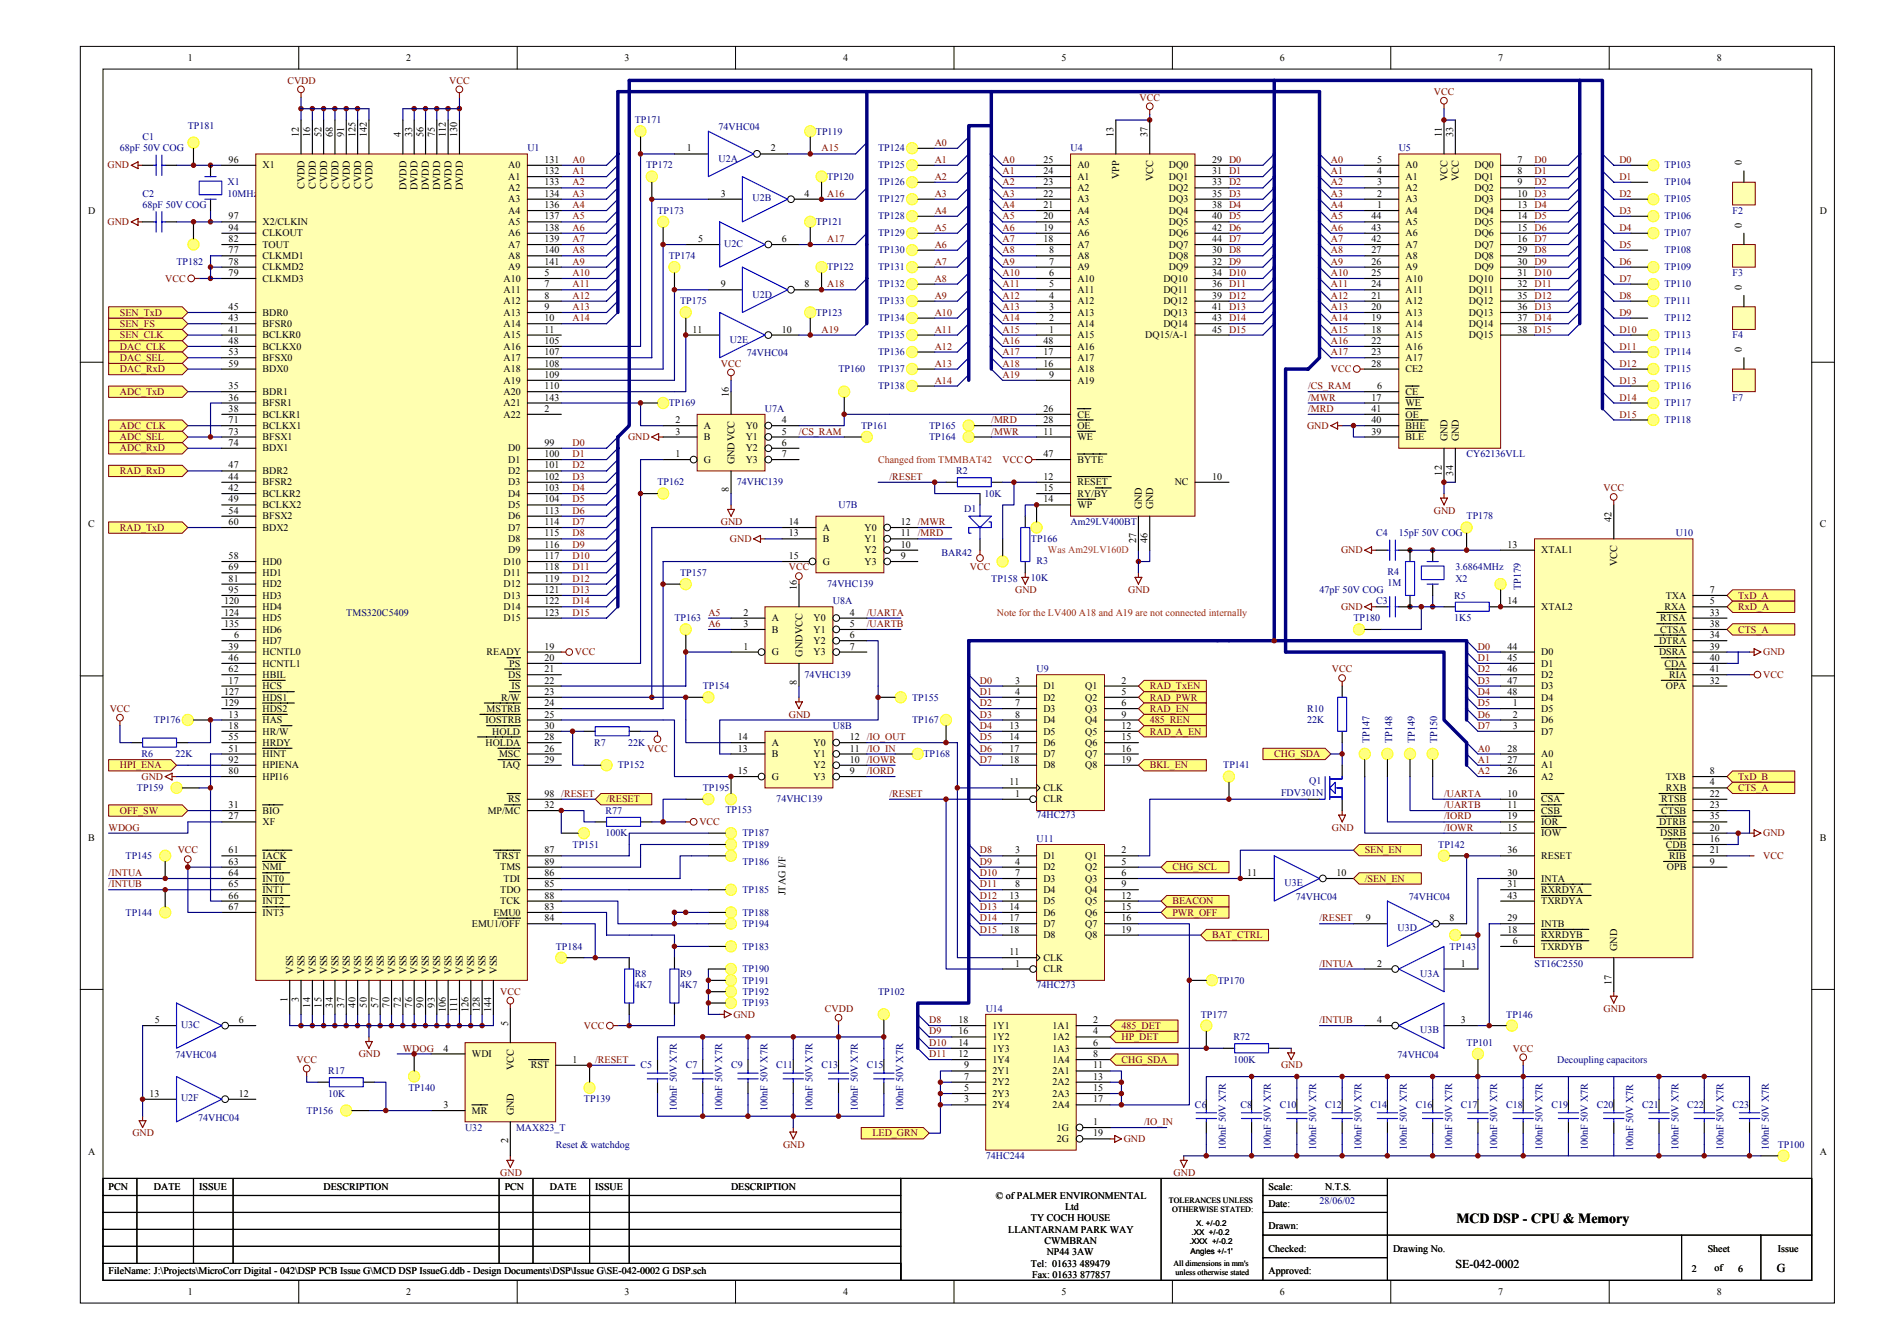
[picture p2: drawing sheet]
<svg xmlns="http://www.w3.org/2000/svg" width="420mm" height="297mm" viewBox="0 0 420 297" stroke-linecap="round" stroke-linejoin="round" font-family="sans-serif">
<defs><g id="words">
<text font-size="3.1" x="323.6" y="271.7">MCD DSP - CPU &amp; Memory</text>
<g font-size="2.7">
<text x="323.4" y="281.8">SE-042-0002</text>
<text x="394.8" y="282.6">G</text>
</g>
<g font-size="2.3">
<text x="66.4" y="30.4" transform="rotate(-90 66.4 30.4)">12</text>
<text x="68.9" y="30.4" transform="rotate(-90 68.9 30.4)">16</text>
<text x="71.4" y="30.4" transform="rotate(-90 71.4 30.4)">52</text>
<text x="73.9" y="30.4" transform="rotate(-90 73.9 30.4)">68</text>
<text x="76.5" y="30.4" transform="rotate(-90 76.5 30.4)">91</text>
<text x="79" y="30.4" transform="rotate(-90 79 30.4)">125</text>
<text x="81.5" y="30.4" transform="rotate(-90 81.5 30.4)">142</text>
<text x="89" y="30.4" transform="rotate(-90 89 30.4)">4</text>
<text x="91.5" y="30.4" transform="rotate(-90 91.5 30.4)">33</text>
<text x="94.1" y="30.4" transform="rotate(-90 94.1 30.4)">56</text>
<text x="96.6" y="30.4" transform="rotate(-90 96.6 30.4)">75</text>
<text x="99.1" y="30.4" transform="rotate(-90 99.1 30.4)">112</text>
<text x="101.6" y="30.4" transform="rotate(-90 101.6 30.4)">130</text>
<text x="247.4" y="30.4" transform="rotate(-90 247.4 30.4)">13</text>
<text x="255" y="30.4" transform="rotate(-90 255 30.4)">37</text>
<text x="320.4" y="30.4" transform="rotate(-90 320.4 30.4)">11</text>
<text x="322.9" y="30.4" transform="rotate(-90 322.9 30.4)">33</text>
<text x="67.6" y="42" transform="rotate(-90 67.6 42)">CVDD</text>
<text x="70.2" y="42" transform="rotate(-90 70.2 42)">CVDD</text>
<text x="72.7" y="42" transform="rotate(-90 72.7 42)">CVDD</text>
<text x="75.2" y="42" transform="rotate(-90 75.2 42)">CVDD</text>
<text x="77.7" y="42" transform="rotate(-90 77.7 42)">CVDD</text>
<text x="80.2" y="42" transform="rotate(-90 80.2 42)">CVDD</text>
<text x="82.7" y="42" transform="rotate(-90 82.7 42)">CVDD</text>
<text x="248.7" y="39.7" transform="rotate(-90 248.7 39.7)">VPP</text>
<text x="256.2" y="40.2" transform="rotate(-90 256.2 40.2)">VCC</text>
<text x="321.6" y="40.2" transform="rotate(-90 321.6 40.2)">VCC</text>
<text x="324.1" y="40.2" transform="rotate(-90 324.1 40.2)">VCC</text>
<text x="387" y="36.7" transform="rotate(-90 387 36.7)">0</text>
<text x="90.3" y="42.2" transform="rotate(-90 90.3 42.2)">DVDD</text>
<text x="92.8" y="42.2" transform="rotate(-90 92.8 42.2)">DVDD</text>
<text x="95.3" y="42.2" transform="rotate(-90 95.3 42.2)">DVDD</text>
<text x="97.8" y="42.2" transform="rotate(-90 97.8 42.2)">DVDD</text>
<text x="100.4" y="42.2" transform="rotate(-90 100.4 42.2)">DVDD</text>
<text x="102.9" y="42.2" transform="rotate(-90 102.9 42.2)">DVDD</text>
<text x="387" y="50.5" transform="rotate(-90 387 50.5)">0</text>
<text x="387" y="64.4" transform="rotate(-90 387 64.4)">0</text>
<text x="387" y="78.2" transform="rotate(-90 387 78.2)">0</text>
<text x="161.9" y="88.3" transform="rotate(-90 161.9 88.3)">16</text>
<text x="321.6" y="98.1" transform="rotate(-90 321.6 98.1)">GND</text>
<text x="324.1" y="98.1" transform="rotate(-90 324.1 98.1)">GND</text>
<text x="163.2" y="103.1" transform="rotate(-90 163.2 103.1)">GNDVCC</text>
<text x="320.4" y="105.6" transform="rotate(-90 320.4 105.6)">12</text>
<text x="322.9" y="105.6" transform="rotate(-90 322.9 105.6)">34</text>
<text x="161.9" y="109.4" transform="rotate(-90 161.9 109.4)">8</text>
<text x="253.7" y="113.2" transform="rotate(-90 253.7 113.2)">GND</text>
<text x="256.2" y="113.2" transform="rotate(-90 256.2 113.2)">GND</text>
<text x="358.1" y="116" transform="rotate(-90 358.1 116)">42</text>
<text x="252.5" y="120.7" transform="rotate(-90 252.5 120.7)">27</text>
<text x="255" y="120.7" transform="rotate(-90 255 120.7)">46</text>
<text x="359.3" y="125.8" transform="rotate(-90 359.3 125.8)">VCC</text>
<text x="177" y="131" transform="rotate(-90 177 131)">16</text>
<text x="178.3" y="145.9" transform="rotate(-90 178.3 145.9)">GNDVCC</text>
<text x="177" y="152.2" transform="rotate(-90 177 152.2)">8</text>
<text x="174.5" y="198.9" transform="rotate(-90 174.5 198.9)">JTAG I/F</text>
<text x="359.3" y="211.3" transform="rotate(-90 359.3 211.3)">GND</text>
<text x="65.2" y="216.3" transform="rotate(-90 65.2 216.3)">VSS</text>
<text x="67.6" y="216.3" transform="rotate(-90 67.6 216.3)">VSS</text>
<text x="70.2" y="216.3" transform="rotate(-90 70.2 216.3)">VSS</text>
<text x="72.7" y="216.3" transform="rotate(-90 72.7 216.3)">VSS</text>
<text x="75.2" y="216.3" transform="rotate(-90 75.2 216.3)">VSS</text>
<text x="77.7" y="216.3" transform="rotate(-90 77.7 216.3)">VSS</text>
<text x="80.2" y="216.3" transform="rotate(-90 80.2 216.3)">VSS</text>
<text x="82.7" y="216.3" transform="rotate(-90 82.7 216.3)">VSS</text>
<text x="85.3" y="216.3" transform="rotate(-90 85.3 216.3)">VSS</text>
<text x="87.8" y="216.3" transform="rotate(-90 87.8 216.3)">VSS</text>
<text x="90.3" y="216.3" transform="rotate(-90 90.3 216.3)">VSS</text>
<text x="92.8" y="216.3" transform="rotate(-90 92.8 216.3)">VSS</text>
<text x="95.3" y="216.3" transform="rotate(-90 95.3 216.3)">VSS</text>
<text x="97.8" y="216.3" transform="rotate(-90 97.8 216.3)">VSS</text>
<text x="100.4" y="216.3" transform="rotate(-90 100.4 216.3)">VSS</text>
<text x="102.9" y="216.3" transform="rotate(-90 102.9 216.3)">VSS</text>
<text x="105.4" y="216.3" transform="rotate(-90 105.4 216.3)">VSS</text>
<text x="107.9" y="216.3" transform="rotate(-90 107.9 216.3)">VSS</text>
<text x="110.4" y="216.3" transform="rotate(-90 110.4 216.3)">VSS</text>
<text x="358.1" y="218.8" transform="rotate(-90 358.1 218.8)">17</text>
<text x="63.9" y="222.6" transform="rotate(-90 63.9 222.6)">1</text>
<text x="66.4" y="222.6" transform="rotate(-90 66.4 222.6)">3</text>
<text x="68.9" y="223.8" transform="rotate(-90 68.9 223.8)">14</text>
<text x="71.4" y="223.8" transform="rotate(-90 71.4 223.8)">15</text>
<text x="73.9" y="223.8" transform="rotate(-90 73.9 223.8)">34</text>
<text x="76.5" y="223.8" transform="rotate(-90 76.5 223.8)">37</text>
<text x="79" y="223.8" transform="rotate(-90 79 223.8)">40</text>
<text x="81.5" y="223.8" transform="rotate(-90 81.5 223.8)">50</text>
<text x="84" y="223.8" transform="rotate(-90 84 223.8)">57</text>
<text x="86.5" y="223.8" transform="rotate(-90 86.5 223.8)">70</text>
<text x="89" y="223.8" transform="rotate(-90 89 223.8)">72</text>
<text x="91.5" y="223.8" transform="rotate(-90 91.5 223.8)">76</text>
<text x="94.1" y="223.8" transform="rotate(-90 94.1 223.8)">90</text>
<text x="96.6" y="223.8" transform="rotate(-90 96.6 223.8)">93</text>
<text x="99.1" y="224.9" transform="rotate(-90 99.1 224.9)">106</text>
<text x="101.6" y="224.9" transform="rotate(-90 101.6 224.9)">111</text>
<text x="104.1" y="224.9" transform="rotate(-90 104.1 224.9)">126</text>
<text x="106.6" y="224.9" transform="rotate(-90 106.6 224.9)">128</text>
<text x="109.2" y="224.9" transform="rotate(-90 109.2 224.9)">144</text>
<text x="112.9" y="227.9" transform="rotate(-90 112.9 227.9)">5</text>
<text x="114.2" y="237.7" transform="rotate(-90 114.2 237.7)">VCC</text>
<text x="114.2" y="247.7" transform="rotate(-90 114.2 247.7)">GND</text>
<text x="112.9" y="254" transform="rotate(-90 112.9 254)">2</text>
</g>
<g font-size="2.3" fill="#000080">
<text x="337.9" y="131" transform="rotate(-90 337.9 131)">TP179</text>
<text x="304.3" y="165" transform="rotate(-90 304.3 165)">TP147</text>
<text x="309.3" y="165" transform="rotate(-90 309.3 165)">TP148</text>
<text x="314.3" y="165" transform="rotate(-90 314.3 165)">TP149</text>
<text x="319.3" y="165" transform="rotate(-90 319.3 165)">TP150</text>
<text x="150.4" y="246.7" transform="rotate(-90 150.4 246.7)">100nF 50V X7R</text>
<text x="160.4" y="246.7" transform="rotate(-90 160.4 246.7)">100nF 50V X7R</text>
<text x="170.5" y="246.7" transform="rotate(-90 170.5 246.7)">100nF 50V X7R</text>
<text x="180.6" y="246.7" transform="rotate(-90 180.6 246.7)">100nF 50V X7R</text>
<text x="190.6" y="246.7" transform="rotate(-90 190.6 246.7)">100nF 50V X7R</text>
<text x="200.7" y="246.7" transform="rotate(-90 200.7 246.7)">100nF 50V X7R</text>
<text x="272.3" y="255.5" transform="rotate(-90 272.3 255.5)">100nF 50V X7R</text>
<text x="282.4" y="255.5" transform="rotate(-90 282.4 255.5)">100nF 50V X7R</text>
<text x="292.4" y="255.5" transform="rotate(-90 292.4 255.5)">100nF 50V X7R</text>
<text x="302.5" y="255.5" transform="rotate(-90 302.5 255.5)">100nF 50V X7R</text>
<text x="312.6" y="255.5" transform="rotate(-90 312.6 255.5)">100nF 50V X7R</text>
<text x="322.6" y="255.5" transform="rotate(-90 322.6 255.5)">100nF 50V X7R</text>
<text x="332.7" y="255.5" transform="rotate(-90 332.7 255.5)">100nF 50V X7R</text>
<text x="342.7" y="255.5" transform="rotate(-90 342.7 255.5)">100nF 50V X7R</text>
<text x="352.8" y="255.5" transform="rotate(-90 352.8 255.5)">100nF 50V X7R</text>
<text x="362.9" y="255.8" transform="rotate(-90 362.9 255.8)">100nF 50V X7R</text>
<text x="372.9" y="255.5" transform="rotate(-90 372.9 255.5)">100nF 50V X7R</text>
<text x="383" y="255.5" transform="rotate(-90 383 255.5)">100nF 50V X7R</text>
<text x="393" y="255.5" transform="rotate(-90 393 255.5)">100nF 50V X7R</text>
</g>
<g font-size="2.2">
<text x="41.7" y="13.5">1</text>
<text x="90.3" y="13.5">2</text>
<text x="138.8" y="13.5">3</text>
<text x="187.3" y="13.5">4</text>
<text x="235.9" y="13.5">5</text>
<text x="284.4" y="13.5">6</text>
<text x="332.9" y="13.5">7</text>
<text x="381.4" y="13.5">8</text>
<text x="152.6" y="33.7">1</text>
<text x="171.2" y="33.7">2</text>
<text x="50.8" y="36.2">96</text>
<text x="58.3" y="37.4">X1</text>
<text x="112.9" y="37.4">A0</text>
<text x="112.9" y="39.9">A1</text>
<text x="120.9" y="36.2">131</text>
<text x="120.9" y="38.7">132</text>
<text x="120.9" y="41.2">133</text>
<text x="231.8" y="36.2">25</text>
<text x="231.8" y="38.7">24</text>
<text x="231.8" y="41.2">23</text>
<text x="239.4" y="37.4">A0</text>
<text x="239.4" y="39.9">A1</text>
<text x="259.7" y="37.4">DQ0</text>
<text x="259.7" y="39.9">DQ1</text>
<text x="269.3" y="36.2">29 D0</text>
<text x="269.3" y="38.7">31 D1</text>
<text x="269.3" y="41.2">33 D2</text>
<text x="306" y="36.2">5</text>
<text x="306" y="38.7">4</text>
<text x="306" y="41.2">3</text>
<text x="312.3" y="37.4">A0</text>
<text x="312.3" y="39.9">A1</text>
<text x="327.6" y="37.4">DQ0</text>
<text x="327.6" y="39.9">DQ1</text>
<text x="337.2" y="36.2">7</text>
<text x="337.2" y="38.7">8</text>
<text x="337.2" y="41.2">9</text>
<text x="19.6" y="47.5">D</text>
<text x="112.9" y="42.5">A2</text>
<text x="112.9" y="45">A3</text>
<text x="112.9" y="47.5">A4</text>
<text x="120.9" y="43.7">134</text>
<text x="120.9" y="46.2">136</text>
<text x="160.2" y="43.7">3</text>
<text x="178.8" y="43.7">4</text>
<text x="231.8" y="43.7">22</text>
<text x="231.8" y="46.2">21</text>
<text x="239.4" y="42.5">A2</text>
<text x="239.4" y="45">A3</text>
<text x="239.4" y="47.5">A4</text>
<text x="259.7" y="42.5">DQ2</text>
<text x="259.7" y="45">DQ3</text>
<text x="259.7" y="47.5">DQ4</text>
<text x="269.3" y="43.7">35 D3</text>
<text x="269.3" y="46.2">38 D4</text>
<text x="306" y="43.7">2</text>
<text x="306" y="46.2">1</text>
<text x="312.3" y="42.5">A2</text>
<text x="312.3" y="45">A3</text>
<text x="312.3" y="47.5">A4</text>
<text x="327.6" y="42.5">DQ2</text>
<text x="327.6" y="45">DQ3</text>
<text x="327.6" y="47.5">DQ4</text>
<text x="337.2" y="43.7">10 D3</text>
<text x="337.2" y="46.2">13 D4</text>
<text x="404.3" y="47.5">D</text>
<text x="50.8" y="48.7">97</text>
<text x="50.8" y="51.3">94</text>
<text x="50.8" y="53.8">82</text>
<text x="58.3" y="50">X2/CLKIN</text>
<text x="58.3" y="52.5">CLKOUT</text>
<text x="112.9" y="50">A5</text>
<text x="112.9" y="52.5">A6</text>
<text x="120.9" y="48.7">137</text>
<text x="120.9" y="51.3">138</text>
<text x="120.9" y="53.8">139</text>
<text x="155.1" y="53.8">5</text>
<text x="173.7" y="53.8">6</text>
<text x="231.8" y="48.7">20</text>
<text x="231.8" y="51.3">19</text>
<text x="231.8" y="53.8">18</text>
<text x="239.4" y="50">A5</text>
<text x="239.4" y="52.5">A6</text>
<text x="259.7" y="50">DQ5</text>
<text x="259.7" y="52.5">DQ6</text>
<text x="269.3" y="48.7">40 D5</text>
<text x="269.3" y="51.3">42 D6</text>
<text x="269.3" y="53.8">44 D7</text>
<text x="304.7" y="48.7">44</text>
<text x="304.7" y="51.3">43</text>
<text x="304.7" y="53.8">42</text>
<text x="312.3" y="50">A5</text>
<text x="312.3" y="52.5">A6</text>
<text x="327.6" y="50">DQ5</text>
<text x="327.6" y="52.5">DQ6</text>
<text x="337.2" y="48.7">14 D5</text>
<text x="337.2" y="51.3">15 D6</text>
<text x="337.2" y="53.8">16 D7</text>
<text x="50.8" y="56.3">77</text>
<text x="50.8" y="58.8">78</text>
<text x="58.3" y="55">TOUT</text>
<text x="58.3" y="57.6">CLKMD1</text>
<text x="112.9" y="55">A7</text>
<text x="112.9" y="57.6">A8</text>
<text x="120.9" y="56.3">140</text>
<text x="120.9" y="58.8">141</text>
<text x="233.1" y="56.3">8</text>
<text x="233.1" y="58.8">7</text>
<text x="239.4" y="55">A7</text>
<text x="239.4" y="57.6">A8</text>
<text x="259.7" y="55">DQ7</text>
<text x="259.7" y="57.6">DQ8</text>
<text x="269.3" y="56.3">30 D8</text>
<text x="269.3" y="58.8">32 D9</text>
<text x="304.7" y="56.3">27</text>
<text x="304.7" y="58.8">26</text>
<text x="312.3" y="55">A7</text>
<text x="312.3" y="57.6">A8</text>
<text x="327.6" y="55">DQ7</text>
<text x="327.6" y="57.6">DQ8</text>
<text x="337.2" y="56.3">29 D8</text>
<text x="337.2" y="58.8">30 D9</text>
<text x="50.8" y="61.3">79</text>
<text x="58.3" y="60.1">CLKMD2</text>
<text x="58.3" y="62.6">CLKMD3</text>
<text x="111.9" y="62.6">A10</text>
<text x="111.9" y="65.1">A11</text>
<text x="112.9" y="60.1">A9</text>
<text x="120.9" y="61.3">5</text>
<text x="120.9" y="63.8">7</text>
<text x="160.2" y="63.8">9</text>
<text x="178.8" y="63.8">8</text>
<text x="233.1" y="61.3">6</text>
<text x="233.1" y="63.8">5</text>
<text x="239.4" y="60.1">A9</text>
<text x="239.4" y="62.6">A10</text>
<text x="239.4" y="65.1">A11</text>
<text x="258.5" y="62.6">DQ10</text>
<text x="258.5" y="65.1">DQ11</text>
<text x="259.7" y="60.1">DQ9</text>
<text x="269.3" y="61.3">34 D10</text>
<text x="269.3" y="63.8">36 D11</text>
<text x="304.7" y="61.3">25</text>
<text x="304.7" y="63.8">24</text>
<text x="312.3" y="60.1">A9</text>
<text x="312.3" y="62.6">A10</text>
<text x="312.3" y="65.1">A11</text>
<text x="326.4" y="62.6">DQ10</text>
<text x="326.4" y="65.1">DQ11</text>
<text x="327.6" y="60.1">DQ9</text>
<text x="337.2" y="61.3">31 D10</text>
<text x="337.2" y="63.8">32 D11</text>
<text x="50.8" y="68.9">45</text>
<text x="50.8" y="71.4">43</text>
<text x="58.3" y="70.1">BDR0</text>
<text x="111.9" y="67.6">A12</text>
<text x="111.9" y="70.1">A13</text>
<text x="120.9" y="66.4">8</text>
<text x="120.9" y="68.9">9</text>
<text x="120.9" y="71.4">10</text>
<text x="233.1" y="66.4">4</text>
<text x="233.1" y="68.9">3</text>
<text x="233.1" y="71.4">2</text>
<text x="239.4" y="67.6">A12</text>
<text x="239.4" y="70.1">A13</text>
<text x="258.5" y="67.6">DQ12</text>
<text x="258.5" y="70.1">DQ13</text>
<text x="269.3" y="66.4">39 D12</text>
<text x="269.3" y="68.9">41 D13</text>
<text x="269.3" y="71.4">43 D14</text>
<text x="304.7" y="66.4">21</text>
<text x="304.7" y="68.9">20</text>
<text x="304.7" y="71.4">19</text>
<text x="312.3" y="67.6">A12</text>
<text x="312.3" y="70.1">A13</text>
<text x="326.4" y="67.6">DQ12</text>
<text x="326.4" y="70.1">DQ13</text>
<text x="337.2" y="66.4">35 D12</text>
<text x="337.2" y="68.9">36 D13</text>
<text x="337.2" y="71.4">37 D14</text>
<text x="50.8" y="73.9">41</text>
<text x="50.8" y="76.4">48</text>
<text x="58.3" y="72.6">BFSR0</text>
<text x="58.3" y="75.2">BCLKR0</text>
<text x="58.3" y="77.7">BCLKX0</text>
<text x="111.9" y="72.6">A14</text>
<text x="111.9" y="75.2">A15</text>
<text x="111.9" y="77.7">A16</text>
<text x="120.9" y="73.9">11</text>
<text x="120.9" y="76.4">105</text>
<text x="153.9" y="73.9">11</text>
<text x="173.7" y="73.9">10</text>
<text x="231.8" y="76.4">48</text>
<text x="233.1" y="73.9">1</text>
<text x="239.4" y="72.6">A14</text>
<text x="239.4" y="75.2">A15</text>
<text x="239.4" y="77.7">A16</text>
<text x="254.5" y="75.2">DQ15/A-1</text>
<text x="258.5" y="72.6">DQ14</text>
<text x="269.3" y="73.9">45 D15</text>
<text x="304.7" y="73.9">18</text>
<text x="304.7" y="76.4">22</text>
<text x="312.3" y="72.6">A14</text>
<text x="312.3" y="75.2">A15</text>
<text x="312.3" y="77.7">A16</text>
<text x="326.4" y="72.6">DQ14</text>
<text x="326.4" y="75.2">DQ15</text>
<text x="337.2" y="73.9">38 D15</text>
<text x="50.8" y="78.9">53</text>
<text x="50.8" y="81.4">59</text>
<text x="58.3" y="80.2">BFSX0</text>
<text x="58.3" y="82.7">BDX0</text>
<text x="111.9" y="80.2">A17</text>
<text x="111.9" y="82.7">A18</text>
<text x="120.9" y="78.9">107</text>
<text x="120.9" y="81.4">108</text>
<text x="120.9" y="84">109</text>
<text x="231.8" y="78.9">17</text>
<text x="231.8" y="81.4">16</text>
<text x="233.1" y="84">9</text>
<text x="239.4" y="80.2">A17</text>
<text x="239.4" y="82.7">A18</text>
<text x="304.7" y="78.9">23</text>
<text x="304.7" y="81.4">28</text>
<text x="312.3" y="80.2">A17</text>
<text x="312.3" y="82.7">CE2</text>
<text x="50.8" y="86.5">35</text>
<text x="50.8" y="89">36</text>
<text x="58.3" y="87.7">BDR1</text>
<text x="111.9" y="85.2">A19</text>
<text x="111.9" y="87.7">A20</text>
<text x="120.9" y="86.5">110</text>
<text x="120.9" y="89">143</text>
<text x="239.4" y="85.2">A19</text>
<text x="304.7" y="89">17</text>
<text x="306" y="86.5">6</text>
<text x="312.3" y="87.7">CE</text>
<text x="50.8" y="91.5">38</text>
<text x="50.8" y="94">71</text>
<text x="58.3" y="90.3">BFSR1</text>
<text x="58.3" y="92.8">BCLKR1</text>
<text x="58.3" y="95.3">BCLKX1</text>
<text x="111.9" y="90.3">A21</text>
<text x="111.9" y="92.8">A22</text>
<text x="120.9" y="91.5">2</text>
<text x="150.1" y="94">2</text>
<text x="156.4" y="95.3">A</text>
<text x="165.7" y="95.3">Y0</text>
<text x="173.7" y="94">4</text>
<text x="231.8" y="91.5">26</text>
<text x="231.8" y="94">28</text>
<text x="239.4" y="92.8">CE</text>
<text x="239.4" y="95.3">OE</text>
<text x="304.7" y="91.5">41</text>
<text x="304.7" y="94">40</text>
<text x="312.3" y="92.8">OE</text>
<text x="312.3" y="90.3">WE</text>
<text x="312.3" y="95.3">BHE</text>
<text x="50.8" y="96.5">73</text>
<text x="50.8" y="99.1">74</text>
<text x="58.3" y="97.8">BFSX1</text>
<text x="58.3" y="100.3">BDX1</text>
<text x="112.9" y="100.3">D0</text>
<text x="120.9" y="99.1">99</text>
<text x="120.9" y="101.6">100</text>
<text x="150.1" y="96.5">3</text>
<text x="150.1" y="101.6">1</text>
<text x="156.4" y="97.8">B</text>
<text x="165.7" y="97.8">Y1</text>
<text x="165.7" y="100.3">Y2</text>
<text x="173.7" y="96.5">5</text>
<text x="173.7" y="99.1">6</text>
<text x="173.7" y="101.6">7</text>
<text x="231.8" y="96.5">11</text>
<text x="231.8" y="101.6">47</text>
<text x="239.4" y="97.8">WE</text>
<text x="304.7" y="96.5">39</text>
<text x="312.3" y="97.8">BLE</text>
<text x="50.8" y="104.1">47</text>
<text x="50.8" y="106.6">44</text>
<text x="58.3" y="105.3">BDR2</text>
<text x="58.3" y="107.8">BFSR2</text>
<text x="112.9" y="102.8">D1</text>
<text x="112.9" y="105.3">D2</text>
<text x="112.9" y="107.8">D3</text>
<text x="120.9" y="104.1">101</text>
<text x="120.9" y="106.6">102</text>
<text x="156.4" y="102.8">G</text>
<text x="165.7" y="102.8">Y3</text>
<text x="231.8" y="106.6">12</text>
<text x="239.4" y="102.8">BYTE</text>
<text x="239.4" y="107.8">RESET</text>
<text x="261" y="107.8">NC</text>
<text x="269.3" y="106.6">10</text>
<text x="50.8" y="109.1">42</text>
<text x="50.8" y="111.6">49</text>
<text x="58.3" y="110.4">BCLKR2</text>
<text x="58.3" y="112.9">BCLKX2</text>
<text x="112.9" y="110.4">D4</text>
<text x="112.9" y="112.9">D5</text>
<text x="120.9" y="109.1">103</text>
<text x="120.9" y="111.6">104</text>
<text x="231.8" y="109.1">15</text>
<text x="231.8" y="111.6">14</text>
<text x="239.4" y="110.4">RY/BY</text>
<text x="239.4" y="112.9">WP</text>
<text x="19.6" y="117.2">C</text>
<text x="50.8" y="114.2">54</text>
<text x="50.8" y="116.6">60</text>
<text x="58.3" y="115.4">BFSX2</text>
<text x="58.3" y="117.9">BDX2</text>
<text x="112.9" y="115.4">D6</text>
<text x="112.9" y="117.9">D7</text>
<text x="120.9" y="114.2">113</text>
<text x="120.9" y="116.6">114</text>
<text x="120.9" y="119.2">115</text>
<text x="175.3" y="116.6">14</text>
<text x="175.3" y="119.2">13</text>
<text x="182.8" y="117.9">A</text>
<text x="192.1" y="117.9">Y0</text>
<text x="200.2" y="116.6">12 /MWR</text>
<text x="200.2" y="119.2">11 /MRD</text>
<text x="404.3" y="117.2">C</text>
<text x="50.8" y="124.2">58</text>
<text x="58.3" y="125.5">HD0</text>
<text x="111.9" y="125.5">D10</text>
<text x="112.9" y="120.4">D8</text>
<text x="112.9" y="122.9">D9</text>
<text x="120.9" y="121.7">116</text>
<text x="120.9" y="124.2">117</text>
<text x="175.3" y="124.2">15</text>
<text x="182.8" y="120.4">B</text>
<text x="182.8" y="125.5">G</text>
<text x="192.1" y="120.4">Y1</text>
<text x="192.1" y="122.9">Y2</text>
<text x="192.1" y="125.5">Y3</text>
<text x="200.2" y="121.7">10</text>
<text x="200.2" y="124.2">9</text>
<text x="334.9" y="121.7">13</text>
<text x="342.5" y="122.9">XTAL1</text>
<text x="50.8" y="126.7">69</text>
<text x="50.8" y="129.2">81</text>
<text x="50.8" y="131.7">95</text>
<text x="58.3" y="128">HD1</text>
<text x="58.3" y="130.5">HD2</text>
<text x="111.9" y="128">D11</text>
<text x="111.9" y="130.5">D12</text>
<text x="120.9" y="126.7">118</text>
<text x="120.9" y="129.2">119</text>
<text x="120.9" y="131.7">121</text>
<text x="379.9" y="131.7">7</text>
<text x="49.8" y="134.3">120</text>
<text x="49.8" y="136.8">124</text>
<text x="58.3" y="133">HD3</text>
<text x="58.3" y="135.5">HD4</text>
<text x="111.9" y="133">D13</text>
<text x="111.9" y="135.5">D14</text>
<text x="120.9" y="134.3">122</text>
<text x="120.9" y="136.8">123</text>
<text x="165.2" y="136.8">2</text>
<text x="188.8" y="136.8">4</text>
<text x="334.9" y="134.3">14</text>
<text x="342.5" y="135.5">XTAL2</text>
<text x="369.9" y="135.5">RXA</text>
<text x="370.1" y="133">TXA</text>
<text x="379.9" y="136.8">33</text>
<text x="379.9" y="134.3">5</text>
<text x="49.8" y="139.3">135</text>
<text x="52" y="141.8">6</text>
<text x="58.3" y="138">HD5</text>
<text x="58.3" y="140.5">HD6</text>
<text x="58.3" y="143.1">HD7</text>
<text x="111.9" y="138">D15</text>
<text x="165.2" y="139.3">3</text>
<text x="171.5" y="138">A</text>
<text x="171.5" y="140.5">B</text>
<text x="180.8" y="138">Y0</text>
<text x="180.8" y="140.5">Y1</text>
<text x="180.8" y="143.1">Y2</text>
<text x="188.8" y="139.3">5</text>
<text x="188.8" y="141.8">6</text>
<text x="368.6" y="143.1">DTRA</text>
<text x="368.9" y="138">RTSA</text>
<text x="368.9" y="140.5">CTSA</text>
<text x="379.9" y="139.3">38</text>
<text x="379.9" y="141.8">34</text>
<text x="50.8" y="144.3">39</text>
<text x="50.8" y="146.8">46</text>
<text x="50.8" y="149.4">62</text>
<text x="58.3" y="145.6">HCNTL0</text>
<text x="58.3" y="148.1">HCNTL1</text>
<text x="108.1" y="145.6">READY</text>
<text x="113.2" y="148.1">PS</text>
<text x="120.9" y="149.4">21</text>
<text x="120.9" y="144.3">19</text>
<text x="120.9" y="146.8">20</text>
<text x="165.2" y="144.3">1</text>
<text x="171.5" y="145.6">G</text>
<text x="180.8" y="145.6">Y3</text>
<text x="188.8" y="144.3">7</text>
<text x="334.9" y="144.3">44</text>
<text x="334.9" y="146.8">45</text>
<text x="334.9" y="149.4">46</text>
<text x="342.5" y="145.6">D0</text>
<text x="342.5" y="148.1">D1</text>
<text x="368.6" y="145.6">DSRA</text>
<text x="369.9" y="148.1">CDA</text>
<text x="379.9" y="144.3">39</text>
<text x="379.9" y="146.8">40</text>
<text x="379.9" y="149.4">41</text>
<text x="49.8" y="154.4">127</text>
<text x="50.8" y="151.9">17</text>
<text x="58.3" y="150.6">HBIL</text>
<text x="58.3" y="153.1">HCS</text>
<text x="58.3" y="155.6">HDS1</text>
<text x="111.4" y="155.6">R/W</text>
<text x="112.9" y="150.6">DS</text>
<text x="113.6" y="153.1">IS</text>
<text x="120.9" y="151.9">22</text>
<text x="120.9" y="154.4">23</text>
<text x="225.6" y="151.9">3</text>
<text x="225.6" y="154.4">4</text>
<text x="231.8" y="153.1">D1</text>
<text x="231.8" y="155.6">D2</text>
<text x="241.1" y="153.1">Q1</text>
<text x="241.1" y="155.6">Q2</text>
<text x="249.2" y="151.9">2</text>
<text x="249.2" y="154.4">5</text>
<text x="334.9" y="151.9">47</text>
<text x="334.9" y="154.4">48</text>
<text x="342.5" y="150.6">D2</text>
<text x="342.5" y="153.1">D3</text>
<text x="342.5" y="155.6">D4</text>
<text x="370.1" y="153.1">OPA</text>
<text x="370.9" y="150.6">RIA</text>
<text x="379.9" y="151.9">32</text>
<text x="49.8" y="156.9">129</text>
<text x="50.8" y="159.4">13</text>
<text x="50.8" y="161.9">18</text>
<text x="58.3" y="158.2">HDS2</text>
<text x="58.3" y="160.7">HAS</text>
<text x="107.9" y="160.7">IOSTRB</text>
<text x="108.1" y="158.2">MSTRB</text>
<text x="120.9" y="156.9">24</text>
<text x="120.9" y="161.9">30</text>
<text x="120.9" y="159.4">25</text>
<text x="224.3" y="161.9">13</text>
<text x="225.6" y="156.9">7</text>
<text x="225.6" y="159.4">8</text>
<text x="231.8" y="158.2">D3</text>
<text x="231.8" y="160.7">D4</text>
<text x="241.1" y="158.2">Q3</text>
<text x="241.1" y="160.7">Q4</text>
<text x="249.2" y="156.9">6</text>
<text x="249.2" y="159.4">9</text>
<text x="249.2" y="161.9">12</text>
<text x="336.2" y="156.9">1</text>
<text x="336.2" y="159.4">2</text>
<text x="336.2" y="161.9">3</text>
<text x="342.5" y="158.2">D5</text>
<text x="342.5" y="160.7">D6</text>
<text x="50.8" y="164.4">55</text>
<text x="50.8" y="167">51</text>
<text x="58.3" y="163.2">HR/W</text>
<text x="58.3" y="165.7">HRDY</text>
<text x="107.9" y="165.7">HOLDA</text>
<text x="109.4" y="163.2">HOLD</text>
<text x="120.9" y="164.4">28</text>
<text x="120.9" y="167">26</text>
<text x="163.9" y="164.4">14</text>
<text x="163.9" y="167">13</text>
<text x="171.5" y="165.7">A</text>
<text x="180.8" y="165.7">Y0</text>
<text x="188.8" y="164.4">12 /IO_OUT</text>
<text x="188.8" y="167">11 /IO_IN</text>
<text x="224.3" y="164.4">14</text>
<text x="224.3" y="167">17</text>
<text x="231.8" y="163.2">D5</text>
<text x="231.8" y="165.7">D6</text>
<text x="241.1" y="163.2">Q5</text>
<text x="241.1" y="165.7">Q6</text>
<text x="249.2" y="164.4">15</text>
<text x="249.2" y="167">16</text>
<text x="334.9" y="167">28</text>
<text x="342.5" y="163.2">D7</text>
<text x="50.8" y="169.5">92</text>
<text x="50.8" y="172">80</text>
<text x="58.3" y="168.2">HINT</text>
<text x="58.3" y="170.7">HPIENA</text>
<text x="58.3" y="173.2">HPI16</text>
<text x="110.9" y="168.2">MSC</text>
<text x="111.6" y="170.7">IAQ</text>
<text x="120.9" y="169.5">29</text>
<text x="163.9" y="172">15</text>
<text x="171.5" y="168.2">B</text>
<text x="171.5" y="173.2">G</text>
<text x="180.8" y="168.2">Y1</text>
<text x="180.8" y="170.7">Y2</text>
<text x="180.8" y="173.2">Y3</text>
<text x="188.8" y="169.5">10 /IOWR</text>
<text x="188.8" y="172">9</text>
<text x="224.3" y="169.5">18</text>
<text x="231.8" y="168.2">D7</text>
<text x="231.8" y="170.7">D8</text>
<text x="241.1" y="168.2">Q7</text>
<text x="241.1" y="170.7">Q8</text>
<text x="249.2" y="169.5">19</text>
<text x="334.9" y="169.5">27</text>
<text x="334.9" y="172">26</text>
<text x="342.5" y="168.2">A0</text>
<text x="342.5" y="170.7">A1</text>
<text x="342.5" y="173.2">A2</text>
<text x="370.1" y="173.2">TXB</text>
<text x="379.9" y="172">8</text>
<text x="50.8" y="179.5">31</text>
<text x="112.9" y="178.3">RS</text>
<text x="120.9" y="177">98 /RESET</text>
<text x="120.9" y="179.5">32</text>
<text x="224.3" y="174.5">11</text>
<text x="225.6" y="177">1</text>
<text x="231.8" y="175.8">CLK</text>
<text x="231.8" y="178.3">CLR</text>
<text x="334.9" y="177">10</text>
<text x="334.9" y="179.5">11</text>
<text x="342.5" y="178.3">CSA</text>
<text x="369.1" y="178.3">RTSB</text>
<text x="370.1" y="175.8">RXB</text>
<text x="379.9" y="177">22</text>
<text x="379.9" y="179.5">23</text>
<text x="379.9" y="174.5">4</text>
<text x="50.8" y="182.1">27</text>
<text x="58.3" y="180.8">BIO</text>
<text x="58.3" y="183.3">XF</text>
<text x="108.4" y="180.8">MP/MC</text>
<text x="334.9" y="182.1">19</text>
<text x="334.9" y="184.6">15</text>
<text x="342.5" y="180.8">CSB</text>
<text x="342.5" y="183.3">IOR</text>
<text x="342.5" y="185.8">IOW</text>
<text x="368.6" y="183.3">DTRB</text>
<text x="368.9" y="185.8">DSRB</text>
<text x="369.1" y="180.8">CTSB</text>
<text x="379.9" y="182.1">35</text>
<text x="379.9" y="184.6">20</text>
<text x="19.6" y="186.8">B</text>
<text x="50.8" y="189.6">61</text>
<text x="58.3" y="190.9">IACK</text>
<text x="110.1" y="190.9">TRST</text>
<text x="120.9" y="189.6">87</text>
<text x="225.6" y="189.6">3</text>
<text x="231.8" y="190.9">D1</text>
<text x="241.1" y="190.9">Q1</text>
<text x="249.2" y="189.6">2</text>
<text x="334.9" y="189.6">36</text>
<text x="342.5" y="190.9">RESET</text>
<text x="370.1" y="188.3">CDB</text>
<text x="370.9" y="190.9">RIB</text>
<text x="379.9" y="187.1">16</text>
<text x="379.9" y="189.6">21</text>
<text x="404.3" y="186.8">B</text>
<text x="50.8" y="192.1">63</text>
<text x="50.8" y="194.6">64</text>
<text x="50.8" y="197.1">65</text>
<text x="58.3" y="193.4">NMI</text>
<text x="58.3" y="195.9">INT0</text>
<text x="111.1" y="193.4">TMS</text>
<text x="111.9" y="195.9">TDI</text>
<text x="120.9" y="192.1">89</text>
<text x="120.9" y="197.1">85</text>
<text x="120.9" y="194.6">86</text>
<text x="225.6" y="192.1">4</text>
<text x="225.6" y="194.6">7</text>
<text x="225.6" y="197.1">8</text>
<text x="231.8" y="193.4">D2</text>
<text x="231.8" y="195.9">D3</text>
<text x="241.1" y="193.4">Q2</text>
<text x="241.1" y="195.9">Q3</text>
<text x="249.2" y="192.1">5</text>
<text x="249.2" y="194.6">6</text>
<text x="249.2" y="197.1">9</text>
<text x="277.1" y="194.6">11</text>
<text x="296.9" y="194.6">10</text>
<text x="334.9" y="194.6">30</text>
<text x="334.9" y="197.1">31</text>
<text x="342.5" y="195.9">INTA</text>
<text x="370.4" y="193.4">OPB</text>
<text x="379.9" y="192.1">9</text>
<text x="50.8" y="199.6">66</text>
<text x="50.8" y="202.2">67</text>
<text x="58.3" y="198.4">INT1</text>
<text x="58.3" y="200.9">INT2</text>
<text x="58.3" y="203.4">INT3</text>
<text x="109.6" y="203.4">EMU0</text>
<text x="111.1" y="198.4">TDO</text>
<text x="111.1" y="200.9">TCK</text>
<text x="120.9" y="202.2">83</text>
<text x="120.9" y="199.6">88</text>
<text x="224.3" y="199.6">13</text>
<text x="224.3" y="202.2">14</text>
<text x="231.8" y="198.4">D4</text>
<text x="231.8" y="200.9">D5</text>
<text x="231.8" y="203.4">D6</text>
<text x="241.1" y="198.4">Q4</text>
<text x="241.1" y="200.9">Q5</text>
<text x="241.1" y="203.4">Q6</text>
<text x="249.2" y="199.6">12</text>
<text x="249.2" y="202.2">15</text>
<text x="334.9" y="199.6">43</text>
<text x="342.5" y="198.4">RXRDYA</text>
<text x="342.5" y="200.9">TXRDYA</text>
<text x="104.9" y="206">EMU1/OFF</text>
<text x="120.9" y="204.7">84</text>
<text x="224.3" y="204.7">17</text>
<text x="224.3" y="207.2">18</text>
<text x="231.8" y="206">D7</text>
<text x="231.8" y="208.4">D8</text>
<text x="241.1" y="206">Q7</text>
<text x="241.1" y="208.4">Q8</text>
<text x="249.2" y="204.7">16</text>
<text x="249.2" y="207.2">19</text>
<text x="303.5" y="204.7">9</text>
<text x="322.1" y="204.7">8</text>
<text x="334.9" y="204.7">29</text>
<text x="334.9" y="207.2">18</text>
<text x="336.2" y="209.7">6</text>
<text x="342.5" y="206">INTB</text>
<text x="342.5" y="208.4">RXRDYB</text>
<text x="224.3" y="212.2">11</text>
<text x="225.6" y="214.7">1</text>
<text x="231.8" y="213.5">CLK</text>
<text x="306" y="214.7">2</text>
<text x="324.6" y="214.7">1</text>
<text x="342.5" y="211">TXRDYB</text>
<text x="231.8" y="216">CLR</text>
<text x="34.4" y="227.3">5</text>
<text x="53" y="227.3">6</text>
<text x="213" y="227.3">18</text>
<text x="242.9" y="227.3">2</text>
<text x="306" y="227.3">4</text>
<text x="324.6" y="227.3">3</text>
<text x="98.6" y="233.6">4</text>
<text x="213" y="229.8">16</text>
<text x="213" y="232.3">14</text>
<text x="220.5" y="228.6">1Y1</text>
<text x="220.5" y="231.1">1Y2</text>
<text x="220.5" y="233.6">1Y3</text>
<text x="233.8" y="228.6">1A1</text>
<text x="233.8" y="231.1">1A2</text>
<text x="233.8" y="233.6">1A3</text>
<text x="242.9" y="229.8">4</text>
<text x="242.9" y="232.3">6</text>
<text x="104.9" y="234.9">WDI</text>
<text x="117.9" y="237.4">RST</text>
<text x="127.2" y="236.1">1</text>
<text x="213" y="234.9">12</text>
<text x="214.2" y="237.4">9</text>
<text x="214.2" y="239.9">7</text>
<text x="220.5" y="236.1">1Y4</text>
<text x="220.5" y="238.6">2Y1</text>
<text x="233.8" y="236.1">1A4</text>
<text x="233.8" y="238.6">2A1</text>
<text x="242.9" y="234.9">8</text>
<text x="242.9" y="237.4">11</text>
<text x="242.9" y="239.9">13</text>
<text x="33.2" y="243.7">13</text>
<text x="53" y="243.7">12</text>
<text x="214.2" y="242.4">5</text>
<text x="214.2" y="244.9">3</text>
<text x="220.5" y="241.2">2Y2</text>
<text x="220.5" y="243.7">2Y3</text>
<text x="233.8" y="241.2">2A2</text>
<text x="233.8" y="243.7">2A3</text>
<text x="242.9" y="242.4">15</text>
<text x="242.9" y="244.9">17</text>
<text x="98.6" y="246.2">3</text>
<text x="104.9" y="247.4">MR</text>
<text x="220.5" y="246.2">2Y4</text>
<text x="233.8" y="246.2">2A4</text>
<text x="234.8" y="251.2">1G</text>
<text x="242.9" y="250">1</text>
<text x="19.6" y="256.5">A</text>
<text x="234.8" y="253.7">2G</text>
<text x="242.9" y="252.5">19</text>
<text x="404.3" y="256.5">A</text>
<text x="24.1" y="264.3">PCN</text>
<text x="34.2" y="264.3">DATE</text>
<text x="44.3" y="264.3">ISSUE</text>
<text x="71.9" y="264.3">DESCRIPTION</text>
<text x="112.1" y="264.3">PCN</text>
<text x="122.2" y="264.3">DATE</text>
<text x="132.2" y="264.3">ISSUE</text>
<text x="162.4" y="264.3">DESCRIPTION</text>
<text x="221.3" y="266.3">© of PALMER ENVIRONMENTAL</text>
<text x="236.6" y="268.8">Ltd</text>
<text x="281.9" y="264.3">Scale:</text>
<text x="281.9" y="268.1">Date:</text>
<text x="294.4" y="264.3">N.T.S.</text>
<text x="224" y="273.9">LLANTARNAM PARK WAY</text>
<text x="229.1" y="271.3">TY COCH HOUSE</text>
<text x="281.9" y="273.1">Drawn:</text>
<text x="229.1" y="281.4">Tel: 01633 489479</text>
<text x="232.1" y="276.4">CWMBRAN</text>
<text x="232.6" y="278.9">NP44 3AW</text>
<text x="281.9" y="278.1">Checked:</text>
<text x="309.5" y="278.1">Drawing No.</text>
<text x="379.4" y="278.1">Sheet</text>
<text x="395" y="278.1">Issue</text>
<text x="24.1" y="283.1">FileName: J:\Projects\MicroCorr Digital - 042\DSP PCB Issue G\MCD DSP IssueG.ddb - Design Documents\DSP\Issue G\SE-042-0002 G DSP.sch</text>
<text x="41.7" y="287.7">1</text>
<text x="90.3" y="287.7">2</text>
<text x="138.8" y="287.7">3</text>
<text x="187.3" y="287.7">4</text>
<text x="229.3" y="283.9">Fax: 01633 877857</text>
<text x="235.9" y="287.7">5</text>
<text x="281.9" y="283.1">Approved:</text>
<text x="284.4" y="287.7">6</text>
<text x="332.9" y="287.7">7</text>
<text x="375.9" y="282.7">2</text>
<text x="380.9" y="282.4">of</text>
<text x="381.4" y="287.7">8</text>
<text x="386.2" y="282.7">6</text>
</g>
<g font-size="2.2" fill="#800000">
<text x="63.9" y="18.6">CVDD</text>
<text x="99.8" y="18.6">VCC</text>
<text x="253.2" y="22.3">VCC</text>
<text x="318.6" y="21.1">VCC</text>
<text x="182.5" y="33.7">A15</text>
<text x="207.7" y="32.4">A0</text>
<text x="23.9" y="37.4">GND</text>
<text x="127.2" y="36.2">A0</text>
<text x="127.2" y="38.7">A1</text>
<text x="127.2" y="41.2">A2</text>
<text x="207.7" y="36.2">A1</text>
<text x="207.7" y="39.9">A2</text>
<text x="222.8" y="36.2">A0</text>
<text x="222.8" y="38.7">A1</text>
<text x="222.8" y="41.2">A2</text>
<text x="295.7" y="36.2">A0</text>
<text x="295.7" y="38.7">A1</text>
<text x="295.7" y="41.2">A2</text>
<text x="341" y="36.2">D0</text>
<text x="341" y="38.7">D1</text>
<text x="341" y="41.2">D2</text>
<text x="359.8" y="36.2">D0</text>
<text x="359.8" y="39.9">D1</text>
<text x="127.2" y="43.7">A3</text>
<text x="127.2" y="46.2">A4</text>
<text x="183.8" y="43.7">A16</text>
<text x="207.7" y="43.7">A3</text>
<text x="207.7" y="47.5">A4</text>
<text x="222.8" y="43.7">A3</text>
<text x="222.8" y="46.2">A4</text>
<text x="295.7" y="43.7">A3</text>
<text x="295.7" y="46.2">A4</text>
<text x="359.8" y="43.7">D2</text>
<text x="359.8" y="47.5">D3</text>
<text x="23.9" y="50">GND</text>
<text x="127.2" y="48.7">A5</text>
<text x="127.2" y="51.3">A6</text>
<text x="127.2" y="53.8">A7</text>
<text x="183.8" y="53.8">A17</text>
<text x="207.7" y="51.3">A5</text>
<text x="222.8" y="48.7">A5</text>
<text x="222.8" y="51.3">A6</text>
<text x="222.8" y="53.8">A7</text>
<text x="295.7" y="48.7">A5</text>
<text x="295.7" y="51.3">A6</text>
<text x="295.7" y="53.8">A7</text>
<text x="359.8" y="51.3">D4</text>
<text x="127.2" y="56.3">A8</text>
<text x="127.2" y="58.8">A9</text>
<text x="207.7" y="55">A6</text>
<text x="207.7" y="58.8">A7</text>
<text x="222.8" y="56.3">A8</text>
<text x="222.8" y="58.8">A9</text>
<text x="295.7" y="56.3">A8</text>
<text x="295.7" y="58.8">A9</text>
<text x="359.8" y="55">D5</text>
<text x="359.8" y="58.8">D6</text>
<text x="36.7" y="62.6">VCC</text>
<text x="127.2" y="61.3">A10</text>
<text x="127.2" y="63.8">A11</text>
<text x="183.8" y="63.8">A18</text>
<text x="207.7" y="62.6">A8</text>
<text x="222.8" y="61.3">A10</text>
<text x="222.8" y="63.8">A11</text>
<text x="295.7" y="61.3">A10</text>
<text x="295.7" y="63.8">A11</text>
<text x="359.8" y="62.6">D7</text>
<text x="26.6" y="70.1">SEN_TxD</text>
<text x="127.2" y="66.4">A12</text>
<text x="127.2" y="68.9">A13</text>
<text x="127.2" y="71.4">A14</text>
<text x="207.7" y="66.4">A9</text>
<text x="207.7" y="70.1">A10</text>
<text x="222.8" y="66.4">A12</text>
<text x="222.8" y="68.9">A13</text>
<text x="222.8" y="71.4">A14</text>
<text x="295.7" y="66.4">A12</text>
<text x="295.7" y="68.9">A13</text>
<text x="295.7" y="71.4">A14</text>
<text x="359.8" y="66.4">D8</text>
<text x="359.8" y="70.1">D9</text>
<text x="26.6" y="72.6">SEN_FS</text>
<text x="26.6" y="75.2">SEN_CLK</text>
<text x="26.6" y="77.7">DAC_CLK</text>
<text x="182.5" y="73.9">A19</text>
<text x="207.7" y="73.9">A11</text>
<text x="207.7" y="77.7">A12</text>
<text x="222.8" y="73.9">A15</text>
<text x="222.8" y="76.4">A16</text>
<text x="295.7" y="73.9">A15</text>
<text x="295.7" y="76.4">A16</text>
<text x="359.8" y="73.9">D10</text>
<text x="359.8" y="77.7">D11</text>
<text x="26.6" y="82.7">DAC_RxD</text>
<text x="26.6" y="80.2">DAC_SEL</text>
<text x="160.2" y="81.4">VCC</text>
<text x="207.7" y="81.4">A13</text>
<text x="222.8" y="78.9">A17</text>
<text x="222.8" y="81.4">A18</text>
<text x="222.8" y="84">A19</text>
<text x="295.7" y="82.7">VCC</text>
<text x="295.7" y="78.9">A17</text>
<text x="359.8" y="81.4">D12</text>
<text x="26.6" y="87.7">ADC_TxD</text>
<text x="207.7" y="85.2">A14</text>
<text x="290.7" y="89">/MWR</text>
<text x="290.7" y="86.5">/CS_RAM</text>
<text x="359.8" y="85.2">D13</text>
<text x="359.8" y="89">D14</text>
<text x="26.6" y="95.3">ADC_CLK</text>
<text x="220.3" y="94">/MRD</text>
<text x="290.4" y="95.3">GND</text>
<text x="290.7" y="91.5">/MRD</text>
<text x="359.8" y="92.8">D15</text>
<text x="26.6" y="100.3">ADC_RxD</text>
<text x="26.6" y="97.8">ADC_SEL</text>
<text x="127.2" y="99.1">D0</text>
<text x="127.2" y="101.6">D1</text>
<text x="139.6" y="97.8">GND</text>
<text x="177.5" y="96.5">/CS_RAM</text>
<text x="220.3" y="96.5">/MWR</text>
<text x="26.6" y="105.3">RAD_RxD</text>
<text x="127.2" y="104.1">D2</text>
<text x="127.2" y="106.6">D3</text>
<text x="197.6" y="106.6">/RESET</text>
<text x="222.8" y="102.8">VCC</text>
<text x="127.2" y="109.1">D4</text>
<text x="127.2" y="111.6">D5</text>
<text x="356.3" y="109.1">VCC</text>
<text x="26.6" y="117.9">RAD_TxD</text>
<text x="127.2" y="114.2">D6</text>
<text x="127.2" y="116.6">D7</text>
<text x="127.2" y="119.2">D8</text>
<text x="160.2" y="116.6">GND</text>
<text x="318.6" y="114.2">GND</text>
<text x="127.2" y="121.7">D9</text>
<text x="127.2" y="124.2">D10</text>
<text x="162.2" y="120.4">GND</text>
<text x="298" y="122.9">GND</text>
<text x="127.2" y="126.7">D11</text>
<text x="127.2" y="129.2">D12</text>
<text x="127.2" y="131.7">D13</text>
<text x="175.3" y="126.7">VCC</text>
<text x="215.5" y="126.7">VCC</text>
<text x="225.6" y="131.7">GND</text>
<text x="250.7" y="131.7">GND</text>
<text x="127.2" y="134.3">D14</text>
<text x="127.2" y="136.8">D15</text>
<text x="157.4" y="136.8">A5</text>
<text x="192.6" y="136.8">/UARTA</text>
<text x="298" y="135.5">GND</text>
<text x="386.2" y="133">TxD_A</text>
<text x="386.2" y="135.5">RxD_A</text>
<text x="157.4" y="139.3">A6</text>
<text x="192.6" y="139.3">/UARTB</text>
<text x="386.2" y="140.5">CTS_A</text>
<text x="127.7" y="145.6">VCC</text>
<text x="296" y="149.4">VCC</text>
<text x="328.4" y="144.3">D0</text>
<text x="328.4" y="146.8">D1</text>
<text x="328.4" y="149.4">D2</text>
<text x="391.8" y="145.6">GND</text>
<text x="217.7" y="151.9">D0</text>
<text x="217.7" y="154.4">D1</text>
<text x="255.5" y="153.1">RAD_TxEN</text>
<text x="255.5" y="155.6">RAD_PWR</text>
<text x="328.4" y="151.9">D3</text>
<text x="328.4" y="154.4">D4</text>
<text x="391.8" y="150.6">VCC</text>
<text x="24.4" y="158.2">VCC</text>
<text x="175.3" y="159.4">GND</text>
<text x="217.7" y="156.9">D2</text>
<text x="217.7" y="159.4">D3</text>
<text x="217.7" y="161.9">D4</text>
<text x="255.5" y="158.2">RAD_EN</text>
<text x="255.5" y="160.7">485_REN</text>
<text x="328.4" y="156.9">D5</text>
<text x="328.4" y="159.4">D6</text>
<text x="328.4" y="161.9">D7</text>
<text x="143.8" y="167">VCC</text>
<text x="217.7" y="164.4">D5</text>
<text x="217.7" y="167">D6</text>
<text x="255.5" y="163.2">RAD_A_EN</text>
<text x="328.4" y="167">A0</text>
<text x="26.6" y="170.7">HPI_ENA</text>
<text x="31.4" y="173.2">GND</text>
<text x="192.6" y="172">/IORD</text>
<text x="217.7" y="169.5">D7</text>
<text x="255.5" y="170.7">BKL_EN</text>
<text x="283.1" y="168.2">CHG_SDA</text>
<text x="328.4" y="169.5">A1</text>
<text x="328.4" y="172">A2</text>
<text x="386.2" y="173.2">TxD_B</text>
<text x="134.8" y="178.3">/RESET</text>
<text x="197.6" y="177">/RESET</text>
<text x="320.8" y="177">/UARTA</text>
<text x="320.8" y="179.5">/UARTB</text>
<text x="386.2" y="175.8">CTS_A</text>
<text x="24.1" y="184.6">WDOG</text>
<text x="26.6" y="180.8">OFF_SW</text>
<text x="155.4" y="183.3">VCC</text>
<text x="296" y="184.6">GND</text>
<text x="320.8" y="182.1">/IORD</text>
<text x="320.8" y="184.6">/IOWR</text>
<text x="391.8" y="185.8">GND</text>
<text x="39.5" y="189.6">VCC</text>
<text x="217.7" y="189.6">D8</text>
<text x="303.2" y="189.6">SEN_EN</text>
<text x="391.8" y="190.9">VCC</text>
<text x="24.1" y="194.6">/INTUA</text>
<text x="24.1" y="197.1">/INTUB</text>
<text x="217.7" y="192.1">D9</text>
<text x="217.7" y="194.6">D10</text>
<text x="217.7" y="197.1">D11</text>
<text x="260.5" y="193.4">CHG_SCL</text>
<text x="303.2" y="195.9">/SEN_EN</text>
<text x="217.7" y="199.6">D12</text>
<text x="217.7" y="202.2">D13</text>
<text x="260.5" y="203.4">PWR_OFF</text>
<text x="260.5" y="200.9">BEACON</text>
<text x="217.7" y="204.7">D14</text>
<text x="217.7" y="207.2">D15</text>
<text x="269.3" y="208.4">BAT_CTRL</text>
<text x="293.2" y="204.7">/RESET</text>
<text x="293.2" y="214.7">/INTUA</text>
<text x="111.1" y="221">VCC</text>
<text x="162.9" y="226.1">GND</text>
<text x="183.3" y="224.8">CVDD</text>
<text x="206.4" y="227.3">D8</text>
<text x="293.2" y="227.3">/INTUB</text>
<text x="356.3" y="224.8">GND</text>
<text x="89.5" y="233.6">WDOG</text>
<text x="129.8" y="228.6">VCC</text>
<text x="206.4" y="229.8">D9</text>
<text x="206.4" y="232.3">D10</text>
<text x="249.2" y="228.6">485_DET</text>
<text x="249.2" y="231.1">HP_DET</text>
<text x="336.2" y="233.6">VCC</text>
<text x="65.9" y="236.1">VCC</text>
<text x="79.7" y="234.9">GND</text>
<text x="132.2" y="236.1">/RESET</text>
<text x="206.4" y="234.9">D11</text>
<text x="249.2" y="236.1">CHG_SDA</text>
<text x="284.6" y="237.4">GND</text>
<text x="254.2" y="250">/IO_IN</text>
<text x="29.4" y="252.5">GND</text>
<text x="174" y="255">GND</text>
<text x="193.9" y="252.5">LED_GRN</text>
<text x="249.7" y="253.7">GND</text>
<text x="111.1" y="261.3">GND</text>
<text x="260.8" y="261.3">GND</text>
</g>
<g font-size="2.2" fill="#000080">
<text x="41.7" y="28.6">TP181</text>
<text x="141.1" y="27.4">TP171</text>
<text x="159.7" y="28.9">74VHC04</text>
<text x="181.3" y="29.9">TP119</text>
<text x="26.6" y="33.7">68pF 50V COG</text>
<text x="31.7" y="31.1">C1</text>
<text x="117.2" y="33.7">U1</text>
<text x="159.7" y="35.9">U2A</text>
<text x="195.1" y="33.7">TP124</text>
<text x="237.9" y="33.7">U4</text>
<text x="310.8" y="33.7">U5</text>
<text x="50.5" y="41.2">X1</text>
<text x="143.6" y="37.4">TP172</text>
<text x="183.8" y="39.9">TP120</text>
<text x="195.1" y="37.4">TP125</text>
<text x="195.1" y="41.2">TP126</text>
<text x="369.9" y="37.4">TP103</text>
<text x="369.9" y="41.2">TP104</text>
<text x="31.7" y="43.7">C2</text>
<text x="31.7" y="46.2">68pF 50V COG</text>
<text x="50.5" y="43.7">10MHz</text>
<text x="146.1" y="47.5">TP173</text>
<text x="167.2" y="44.7">U2B</text>
<text x="195.1" y="45">TP127</text>
<text x="369.9" y="45">TP105</text>
<text x="385" y="47.5">F2</text>
<text x="181.3" y="50">TP121</text>
<text x="195.1" y="48.7">TP128</text>
<text x="195.1" y="52.5">TP129</text>
<text x="369.9" y="48.7">TP106</text>
<text x="369.9" y="52.5">TP107</text>
<text x="39.2" y="58.8">TP182</text>
<text x="148.6" y="57.6">TP174</text>
<text x="160.9" y="54.8">U2C</text>
<text x="195.1" y="56.3">TP130</text>
<text x="369.9" y="56.3">TP108</text>
<text x="183.8" y="60.1">TP122</text>
<text x="195.1" y="60.1">TP131</text>
<text x="195.1" y="63.8">TP132</text>
<text x="369.9" y="60.1">TP109</text>
<text x="369.9" y="63.8">TP110</text>
<text x="385" y="61.3">F3</text>
<text x="151.1" y="67.6">TP175</text>
<text x="167.2" y="66.1">U2D</text>
<text x="181.3" y="70.1">TP123</text>
<text x="195.1" y="67.6">TP133</text>
<text x="195.1" y="71.4">TP134</text>
<text x="369.9" y="67.6">TP111</text>
<text x="369.9" y="71.4">TP112</text>
<text x="162.2" y="76.2">U2E</text>
<text x="195.1" y="75.2">TP135</text>
<text x="369.9" y="75.2">TP113</text>
<text x="385" y="75.2">F4</text>
<text x="165.9" y="79.2">74VHC04</text>
<text x="186.3" y="82.7">TP160</text>
<text x="195.1" y="78.9">TP136</text>
<text x="195.1" y="82.7">TP137</text>
<text x="369.9" y="78.9">TP114</text>
<text x="369.9" y="82.7">TP115</text>
<text x="195.1" y="86.5">TP138</text>
<text x="369.9" y="86.5">TP116</text>
<text x="385" y="89">F7</text>
<text x="148.6" y="90.3">TP169</text>
<text x="170" y="91.5">U7A</text>
<text x="191.3" y="95.3">TP161</text>
<text x="206.4" y="95.3">TP165</text>
<text x="369.9" y="90.3">TP117</text>
<text x="369.9" y="94">TP118</text>
<text x="206.4" y="97.8">TP164</text>
<text x="325.9" y="101.6">CY62136VLL</text>
<text x="146.1" y="107.8">TP162</text>
<text x="163.7" y="107.8">74VHC139</text>
<text x="212.5" y="105.3">R2</text>
<text x="186.3" y="112.9">U7B</text>
<text x="214.2" y="113.6">D1</text>
<text x="218.8" y="110.4">10K</text>
<text x="237.9" y="116.6">Am29LV400BT</text>
<text x="305.8" y="119.2">C4</text>
<text x="310.8" y="119.2">15pF 50V COG</text>
<text x="325.9" y="115.4">TP178</text>
<text x="372.4" y="119.2">U10</text>
<text x="209.2" y="123.4">BAR42</text>
<text x="229.1" y="120.4">TP166</text>
<text x="230.3" y="125.2">R3</text>
<text x="151.1" y="128">TP157</text>
<text x="183.8" y="130.5">74VHC139</text>
<text x="220.3" y="129.2">TP158</text>
<text x="229.1" y="129">10K</text>
<text x="293.2" y="131.7">47pF 50V COG</text>
<text x="308.3" y="127.7">R4</text>
<text x="308.3" y="130.2">1M</text>
<text x="323.4" y="129.2">X2</text>
<text x="323.4" y="126.7">3.6864MHz</text>
<text x="76.9" y="136.8">TMS320C5409</text>
<text x="185.1" y="134.3">U8A</text>
<text x="305.8" y="134.3">C3</text>
<text x="323.1" y="133">R5</text>
<text x="149.9" y="138">TP163</text>
<text x="300.7" y="138">TP180</text>
<text x="323.1" y="138">1K5</text>
<text x="230.3" y="149.4">U9</text>
<text x="156.1" y="153.1">TP154</text>
<text x="178.8" y="150.6">74VHC139</text>
<text x="202.7" y="155.6">TP155</text>
<text x="34.2" y="160.7">TP176</text>
<text x="185.1" y="161.9">U8B</text>
<text x="202.7" y="160.7">TP167</text>
<text x="290.4" y="158.2">R10</text>
<text x="290.4" y="160.7">22K</text>
<text x="132" y="165.7">R7</text>
<text x="139.6" y="165.7">22K</text>
<text x="31.4" y="168.2">R6</text>
<text x="39" y="168.2">22K</text>
<text x="137.3" y="170.7">TP152</text>
<text x="205.2" y="168.2">TP168</text>
<text x="271.8" y="170.7">TP141</text>
<text x="30.4" y="175.8">TP159</text>
<text x="156.1" y="175.8">TP195</text>
<text x="172.5" y="178.3">74VHC139</text>
<text x="284.6" y="176.8">FDV301N</text>
<text x="290.9" y="174.2">Q1</text>
<text x="134.5" y="180.8">R77</text>
<text x="134.5" y="185.8">100K</text>
<text x="161.2" y="180.5">TP153</text>
<text x="165" y="185.8">TP187</text>
<text x="230.3" y="181.8">74HC273</text>
<text x="27.9" y="190.9">TP145</text>
<text x="127.2" y="188.3">TP151</text>
<text x="165" y="188.3">TP189</text>
<text x="230.3" y="187.1">U11</text>
<text x="319.6" y="188.3">TP142</text>
<text x="165" y="192.1">TP186</text>
<text x="285.4" y="196.9">U3E</text>
<text x="27.9" y="203.4">TP144</text>
<text x="165" y="203.4">TP188</text>
<text x="165" y="198.4">TP185</text>
<text x="287.9" y="199.9">74VHC04</text>
<text x="313" y="199.9">74VHC04</text>
<text x="165" y="206">TP194</text>
<text x="310.5" y="206.9">U3D</text>
<text x="123.5" y="211">TP184</text>
<text x="165" y="211">TP183</text>
<text x="322.1" y="211">TP143</text>
<text x="341" y="214.7">ST16C2550</text>
<text x="141.1" y="217">R8</text>
<text x="141.1" y="219.5">4K7</text>
<text x="151.1" y="217">R9</text>
<text x="151.1" y="219.5">4K7</text>
<text x="165" y="216">TP190</text>
<text x="165" y="218.5">TP191</text>
<text x="165" y="221">TP192</text>
<text x="195.1" y="221">TP102</text>
<text x="230.3" y="219.5">74HC273</text>
<text x="270.6" y="218.5">TP170</text>
<text x="315.6" y="217">U3A</text>
<text x="165" y="223.5">TP193</text>
<text x="219" y="224.8">U14</text>
<text x="266.8" y="226.1">TP177</text>
<text x="334.7" y="226.1">TP146</text>
<text x="40.2" y="228.3">U3C</text>
<text x="274.1" y="231.1">R72</text>
<text x="315.6" y="229.6">U3B</text>
<text x="325.9" y="232.3">TP101</text>
<text x="39" y="235.1">74VHC04</text>
<text x="72.9" y="238.6">R17</text>
<text x="142.3" y="237.4">C5</text>
<text x="152.4" y="237.4">C7</text>
<text x="162.4" y="237.4">C9</text>
<text x="172.5" y="237.4">C11</text>
<text x="182.5" y="237.4">C13</text>
<text x="192.6" y="237.4">C15</text>
<text x="274.1" y="236.1">100K</text>
<text x="310.5" y="235.1">74VHC04</text>
<text x="346" y="236.1">Decoupling capacitors</text>
<text x="40.2" y="244.7">U2F</text>
<text x="72.9" y="243.7">10K</text>
<text x="90.8" y="242.4">TP140</text>
<text x="129.8" y="244.9">TP139</text>
<text x="44" y="248.9">74VHC04</text>
<text x="68.1" y="247.4">TP156</text>
<text x="103.3" y="251.2">U32</text>
<text x="114.7" y="251.2">MAX823_T</text>
<text x="265.5" y="246.2">C6</text>
<text x="275.6" y="246.2">C8</text>
<text x="284.4" y="246.2">C10</text>
<text x="294.4" y="246.2">C12</text>
<text x="304.5" y="246.2">C14</text>
<text x="314.6" y="246.2">C16</text>
<text x="324.6" y="246.2">C17</text>
<text x="334.7" y="246.2">C18</text>
<text x="344.7" y="246.2">C19</text>
<text x="354.8" y="246.2">C20</text>
<text x="364.8" y="246.2">C21</text>
<text x="374.9" y="246.2">C22</text>
<text x="385" y="246.2">C23</text>
<text x="123.5" y="255">Reset &amp; watchdog</text>
<text x="219" y="257.5">74HC244</text>
<text x="395" y="255">TP100</text>
<text x="293.2" y="267.6">28/06/02</text>
</g>
<g font-size="2.2" fill="#f00">
<text x="195.1" y="102.8">Changed from TMMBAT42</text>
<text x="221.5" y="136.8">Note for the LV400 A18 and A19 are not connected internally</text>
</g>
<text font-size="2.2" fill="#ee0e22" x="232.8" y="122.9">Was Am29LV160D</text>
<g font-size="1.8">
<text x="259.7" y="267.2">TOLERANCES UNLESS</text>
<text x="260.4" y="269.2">OTHERWISE STATED:</text>
<text x="264.8" y="274.5">.XX +/-0.2</text>
<text x="265.8" y="272.5">X. +/-0.2</text>
<text x="260.8" y="281.3">All dimensions in mm's</text>
<text x="264.3" y="276.5">.XXX +/-0.2</text>
<text x="264.5" y="278.5">Angles +/-1'</text>
<text x="261.2" y="283.3">unless otherwise stated</text>
</g>
</g></defs>
<g fill="none" stroke="#000" stroke-width=".22">
<path d="M17.8 10.3h389.8v279.2h-389.8zM22.9 15.3h379.6v269.2h-379.6zM66.4 10.3v5M114.9 10.3v5M163.4 10.3v5M212 10.3v5M260.5 10.3v5M309 10.3v5M357.5 10.3v5M17.8 80.5h5.1M402.5 80.5h5.1M17.8 150.2h5.1"/>
<path d="M402.5 150.2h5.1M17.8 219.8h5.1M402.5 219.8h5.1M66.4 284.5v5M114.9 284.5v5M163.4 284.5v5M212 284.5v5M260.5 284.5v5M309 284.5v5M357.5 284.5v5"/>
</g>
<g fill="none" stroke="#000" stroke-width=".25">
<path d="M22.9 265.6h177.3M22.9 269.4h177.3M22.9 276.9h177.3M22.9 273.1h177.3M30.4 261.8v18.9M43 261.8v18.9M51.8 261.8v18.9M110.9 261.8v18.9M118.4 261.8v18.9M131 261.8v18.9M139.8 261.8v18.9M200.2 261.8h202.3v22.7h-202.3z"/>
<path d="M200.2 261.8h-177.3v18.9M258 261.8v22.7M280.6 274.4h121.9M280.6 265.6h27.7M280.6 269.4h27.7M280.6 279.4h27.7M280.6 261.8v22.7M308.3 261.8v22.7M373.6 274.4v10.1M391.2 274.4v10.1M22.9 280.7h177.3v3.8h-177.3z"/>
</g>
<g fill="none" stroke="#000080" stroke-width=".25">
<path d="M39.2 36.7h10.1M66.9 21.6v5.1M66.9 24.2h15.1v2.5M69.4 24.2v2.5M71.9 24.2v2.5M74.4 24.2v2.5M76.9 24.2v2.5M79.5 24.2v2.5M92 24.2v2.5M94.6 24.2v2.5M97 24.2v2.5M99.6 24.2v2.5"/>
<path d="M102.1 24.2h-12.6v2.5M102.1 21.6v5.1M137.3 34.2l-2.5 2.5h-10.1M137.3 36.7l-2.5 2.5h-10.1M137.3 39.2l-2.5 2.5h-10.1M149.9 34.2h-7.6v42.8h-17.6M220.3 34.2l2.5 2.5h7.5M220.3 36.7l2.5 2.5h7.5M220.3 39.2l2.5 2.5h7.5M255.5 25.4v1.3h-7.6M283.1 34.2l-2.5 2.5h-7.5M283.1 36.7l-2.5 2.5h-7.5"/>
<path d="M283.1 39.2l-2.5 2.5h-7.5M293.2 34.2l2.5 2.5h7.5M293.2 36.7l2.5 2.5h7.5M293.2 39.2l2.5 2.5h7.5M39.2 49.3h10.1M46.8 46.8v2.5M49.3 56.8h-2.5v2.6h2.5M137.3 41.7l-2.5 2.6h-10.1M137.3 46.8l-2.5 2.5h-10.1M137.3 44.3l-2.5 2.5h-10.1M137.3 49.3l-2.5 2.5h-10.1M137.3 51.8l-2.5 2.5h-10.1"/>
<path d="M137.3 54.3l-2.5 2.5h-10.1M137.3 56.8l-2.5 2.6h-10.1M137.3 59.4l-2.5 2.5h-10.1M157.4 44.3h-12.6v35.2h-20.1M220.3 41.7l2.5 2.6h7.5M220.3 44.3l2.5 2.5h7.5M220.3 46.8l2.5 2.5h7.5M220.3 49.3l2.5 2.5h7.5M220.3 51.8l2.5 2.5h7.5M220.3 54.3l2.5 2.5h7.5M220.3 56.8l2.5 2.6h7.5M220.3 59.4l2.5 2.5h7.5"/>
<path d="M283.1 41.7l-2.5 2.6h-7.5M283.1 44.3l-2.5 2.5h-7.5M283.1 46.8l-2.5 2.5h-7.5M283.1 49.3l-2.5 2.5h-7.5M283.1 51.8l-2.5 2.5h-7.5M283.1 54.3l-2.5 2.5h-7.5M283.1 56.8l-2.5 2.6h-7.5M283.1 59.4l-2.5 2.5h-7.5M293.2 41.7l2.5 2.6h7.5M293.2 44.3l2.5 2.5h7.5M293.2 46.8l2.5 2.5h7.5M293.2 49.3l2.5 2.5h7.5"/>
<path d="M293.2 51.8l2.5 2.5h7.5M293.2 54.3l2.5 2.5h7.5M293.2 56.8l2.5 2.6h7.5M293.2 59.4l2.5 2.5h7.5M44.3 61.9h2.5M137.3 61.9l-2.5 2.5h-10.1M137.3 64.4l-2.5 2.5h-10.1M137.3 66.9l-2.5 2.5h-10.1M137.3 69.4l-2.5 2.5h-10.1M220.3 61.9l2.5 2.5h7.5M220.3 64.4l2.5 2.5h7.5M220.3 66.9l2.5 2.5h7.5"/>
<path d="M220.3 69.4l2.5 2.5h7.5M283.1 61.9l-2.5 2.5h-7.5M283.1 64.4l-2.5 2.5h-7.5M283.1 66.9l-2.5 2.5h-7.5M283.1 69.4l-2.5 2.5h-7.5M283.1 71.9l-2.5 2.5h-7.5M293.2 61.9l2.5 2.5h7.5M293.2 64.4l2.5 2.5h7.5M293.2 66.9l2.5 2.5h7.5M295.7 74.4h7.5M295.7 77h7.5M124.7 87h25.2"/>
<path d="M124.7 82h22.6M124.7 84.5h25.2M137.3 97.1l-2.5 2.5h-10.1M137.3 99.6l-2.5 2.5h-10.1M197.6 92.1h32.7M220.3 94.6h10M220.3 97.1h10M290.7 92.1h12.5M290.7 89.5h12.5M290.7 87h12.5M137.3 119.7l-2.5 2.5h-10.1M137.3 114.7l-2.5 2.5h-10.1"/>
<path d="M137.3 117.2l-2.5 2.5h-10.1M137.3 104.6l-2.5 2.5h-10.1M137.3 102.1l-2.5 2.5h-10.1M137.3 107.1l-2.5 2.6h-10.1M137.3 109.7l-2.5 2.5h-10.1M137.3 112.2l-2.5 2.5h-10.1M142.3 102.1v45.3h-17.6M157.4 117.2h-12.6v37.7h-20.1M195.1 107.1h12.6M203.9 117.2h7.6M203.9 119.7h7.6M137.3 134.8l-2.5 2.5h-10.1"/>
<path d="M137.3 132.3l-2.5 2.5h-10.1M137.3 122.2l-2.5 2.6h-10.1M137.3 124.8l-2.5 2.5h-10.1M137.3 127.3l-2.5 2.5h-10.1M137.3 129.8l-2.5 2.5h-10.1M157.4 137.3h5M157.4 139.8h5M157.4 124.8h-10.1v32.6h-22.6M192.6 137.3h7.6M192.6 139.8h7.6M252.9 122.2v2.6h2.6v-2.6M252.9 124.8v2.5"/>
<path d="M313.3 134.8h7.5M313.3 122.2h20.1M318.3 132.3v2.5M124.7 160h22.6M215.2 152.4l2.5 2.5h5.1M215.2 154.9l2.5 2.5h5.1M215.2 157.4l2.5 2.6h5.1M215.2 149.9l2.5 2.5h5.1M215.2 160l2.5 2.5h5.1M325.9 152.4l2.5 2.5h5M325.9 142.3l2.5 2.6h5M325.9 144.9l2.5 2.5h5"/>
<path d="M325.9 147.4l2.5 2.5h5M325.9 149.9l2.5 2.5h5M325.9 154.9l2.5 2.5h5M325.9 157.4l2.5 2.6h5M325.9 160l2.5 2.5h5M39.2 170h2.5M39.2 172.5h10.1M49.3 167.5h-2.5v32.7h2.5M124.7 177.6h7.5M212.7 165v10h10.1M215.2 162.5l2.5 2.5h5.1M215.2 165l2.5 2.5h5.1"/>
<path d="M215.2 167.5l2.5 2.5h5.1M320.8 177.6h12.6M325.9 165l2.5 2.5h5M325.9 167.5l2.5 2.5h5M325.9 170l2.5 2.5h5M24.1 197.7h25.2M24.1 195.2h25.2M41.7 192.7h7.6M124.7 197.7h15.1M320.8 180.1h12.6M320.8 182.6h12.6M320.8 185.1h12.6"/>
<path d="M333.4 195.2h-5v20.1M333.4 190.1h-7.5v15.1M124.7 205.2h7.5v7.6h7.6M124.7 200.2h12.6v5h17.6M124.7 202.7h10.1v5.1h10M157.4 215.3v10.1h2.5M333.4 205.2h-2.5v22.7M66.9 225.4v2.5M69.4 225.4v2.5M71.9 225.4v2.5M74.4 225.4v2.5M76.9 225.4v2.5"/>
<path d="M79.5 225.4v2.5M82 225.4v5M84.5 225.4v2.5M87 225.4v2.5M89.5 225.4v2.5M92 225.4v2.5M94.6 225.4v2.5M97 225.4v2.5M99.6 225.4v2.5M102.1 225.4v2.5M104.6 225.4v2.5M107.1 225.4v2.5"/>
<path d="M109.6 225.4v2.5h-45.2M139.8 225.4v2.5M149.9 225.4v2.5h-12.6"/>
</g>
<g fill="#800000" stroke="#800000" stroke-width=".22">
<circle cx="66.9" cy="227.9" r=".49"/>
<circle cx="69.4" cy="227.9" r=".49"/>
<circle cx="71.9" cy="227.9" r=".49"/>
<circle cx="74.4" cy="227.9" r=".49"/>
<circle cx="76.9" cy="227.9" r=".49"/>
<circle cx="79.4" cy="227.9" r=".49"/>
<circle cx="82" cy="227.9" r=".49"/>
<circle cx="84.5" cy="227.9" r=".49"/>
<circle cx="87" cy="227.9" r=".49"/>
<circle cx="89.5" cy="227.9" r=".49"/>
<circle cx="92" cy="227.9" r=".49"/>
<circle cx="94.5" cy="227.9" r=".49"/>
<circle cx="97" cy="227.9" r=".49"/>
<circle cx="99.6" cy="227.9" r=".49"/>
<circle cx="102.1" cy="227.9" r=".49"/>
<circle cx="104.6" cy="227.9" r=".49"/>
<circle cx="107.1" cy="227.9" r=".49"/>
<circle cx="66.9" cy="24.1" r=".49"/>
<circle cx="69.4" cy="24.1" r=".49"/>
<circle cx="71.9" cy="24.1" r=".49"/>
<circle cx="74.4" cy="24.1" r=".49"/>
<circle cx="76.9" cy="24.1" r=".49"/>
<circle cx="79.4" cy="24.1" r=".49"/>
<circle cx="92" cy="24.1" r=".49"/>
<circle cx="94.5" cy="24.1" r=".49"/>
<circle cx="97" cy="24.1" r=".49"/>
<circle cx="99.6" cy="24.1" r=".49"/>
<circle cx="102.1" cy="24.1" r=".49"/>
<circle cx="139.8" cy="227.9" r=".49"/>
<circle cx="255.4" cy="26.6" r=".49"/>
<circle cx="252.9" cy="124.7" r=".49"/>
<circle cx="313.3" cy="122.2" r=".49"/>
<circle cx="318.3" cy="122.2" r=".5"/>
<circle cx="318.3" cy="134.8" r=".5"/>
<circle cx="313.3" cy="134.8" r=".49"/>
<circle cx="144.8" cy="154.9" r=".49"/>
<circle cx="46.8" cy="36.7" r=".49"/>
<circle cx="46.8" cy="49.3" r=".49"/>
<circle cx="46.8" cy="59.3" r=".49"/>
<circle cx="46.8" cy="61.8" r=".49"/>
</g>
<circle cx="66.9" cy="19.9" r=".74" fill="none" stroke="#800000" stroke-width=".22"/>
<g fill="none" stroke="#800000" stroke-width=".25">
<path d="M29.2 36.7l1.5-.7v1.5zM30.7 36.7h1M66.9 20.6v1M29.2 49.3l1.5-.8v1.6zM30.7 49.3h1M144.8 97.1l1.5-.8v1.5zM146.3 97.1h1M167.4 119.7l1.6-.7v1.5zM169 119.7h1M320.1 110.7h1.5l-.8 1.5zM320.8 109.7v1M252.2 128.3h1.5l-.8 1.5z"/>
<path d="M252.9 127.3v1M303.2 122.2l1.5-.7v1.5zM303.2 134.8l1.5-.8v1.6zM304.7 122.2h1.1M304.7 134.8h1.1M36.7 172.5l1.5-.7v1.5zM38.2 172.5h1M81.2 231.4h1.5l-.7 1.5zM82 230.4v1M159.9 225.4h1M160.9 224.6l1.5 .8-1.5 .7zM357.8 221.3h1.5l-.7 1.5z"/>
<path d="M358.6 220.3v1"/>
</g>
<path d="M283.1 17.9v54M351 17.9h-211.2v76.7l-2.5 2.5v37.7M192.6 20.4h-55.3v49M220.3 69.4v-49h72.9v59.1l-2.5 2.5h-5.1M325.9 160v-17.7h-110.7v25.2M325.9 165v5" fill="none" stroke="#000080" stroke-width=".76"/>
<g fill="#ffff80" stroke="#800000" stroke-width=".22">
<path d="M24.1 70.7h16.4l1.2 1.2-1.2 1.3h-16.4z" fill-rule="evenodd"/>
<path d="M24.1 73.2h16.4l1.2 1.2-1.2 1.3h-16.4z" fill-rule="evenodd"/>
<path d="M24.1 68.2h16.4l1.2 1.2-1.2 1.3h-16.4z" fill-rule="evenodd"/>
</g>
<path d="M41.7 69.4h7.6M41.7 71.9h7.6M41.7 74.4h7.6" fill="none" stroke="#000080" stroke-width=".25"/>
<g fill="#ffff80" stroke="#800000" stroke-width=".22">
<path d="M24.1 75.7h16.4l1.2 1.3-1.2 1.2h-16.4z" fill-rule="evenodd"/>
<path d="M24.1 80.7h16.4l1.2 1.3-1.2 1.2h-16.4z" fill-rule="evenodd"/>
</g>
<path d="M41.7 77h7.6M41.7 79.5h7.6M41.7 82h7.6" fill="none" stroke="#000080" stroke-width=".25"/>
<g fill="#ffff80" stroke="#800000" stroke-width=".22">
<path d="M24.1 85.8h16.4l1.2 1.2-1.2 1.3h-16.4z" fill-rule="evenodd"/>
<path d="M24.1 93.3h16.4l1.2 1.3-1.2 1.2h-16.4z" fill-rule="evenodd"/>
<path d="M24.1 98.3h16.4l1.2 1.3-1.2 1.3h-16.4z" fill-rule="evenodd"/>
</g>
<path d="M41.7 87h7.6M41.7 94.6h7.6M41.7 97.1h7.6M41.7 99.6h7.6" fill="none" stroke="#000080" stroke-width=".25"/>
<g fill="#ffff80" stroke="#800000" stroke-width=".22">
<path d="M24.1 95.8h16.4l1.2 1.3-1.2 1.2h-16.4z" fill-rule="evenodd"/>
<path d="M24.1 78.2h16.4l1.2 1.3-1.2 1.2h-16.4z" fill-rule="evenodd"/>
<path d="M24.1 103.4h16.4l1.2 1.2-1.2 1.3h-16.4z" fill-rule="evenodd"/>
<path d="M24.1 116h16.4l1.2 1.2-1.2 1.3h-16.4z" fill-rule="evenodd"/>
</g>
<g fill="none" stroke="#000080" stroke-width=".25">
<path d="M192.6 31.7l-2.5 2.5h-15.1M46.8 59.4v2.5h2.5M192.6 41.7l-2.5 2.6M192.6 51.8l-2.5 2.5M192.6 61.9l-2.5 2.5M192.6 71.9l-2.5 2.5M220.3 71.9l2.5 2.5h7.5M220.3 74.4l2.5 2.6h7.5M220.3 77l2.5 2.5h7.5M220.3 79.5l2.5 2.5h7.5M293.2 69.4l2.5 2.5h7.5M293.2 71.9l2.5 2.5"/>
<path d="M293.2 74.4l2.5 2.6M220.3 82l2.5 2.5h7.5M41.7 104.6h7.6M41.7 117.2h7.6M144.8 154.9h7.6v5.1M162.4 144.9h-10v7.5h-27.7M192.6 142.3h2.5v10.1M41.7 170h7.6M197.6 177.6h25.2M210.2 177.6v37.7h12.6M212.7 175v37.8h10.1M139.8 187.6v2.5h-15.1"/>
<path d="M215.2 187.6l2.5 2.5h5.1M215.2 190.1l2.5 2.6h5.1M215.2 192.7l2.5 2.5h5.1M215.2 195.2l2.5 2.5h5.1M215.2 197.7l2.5 2.5h5.1M215.2 202.7l2.5 2.5h5.1M217.7 202.7h5.1M217.7 207.8h5.1M203.9 225.4l2.5 2.5h5.1M203.9 227.9l2.5 2.5h5.1M203.9 230.4l2.5 2.5h5.1M203.9 232.9l2.5 2.5"/>
<path d="M246.7 250.5h12.5"/>
</g>
<g fill="none" stroke="#800000" stroke-width=".22">
<circle cx="102.1" cy="19.9" r=".75"/>
<circle cx="255.5" cy="23.6" r=".75"/>
<circle cx="320.8" cy="22.4" r=".74"/>
<circle cx="42.5" cy="61.8" r=".75"/>
<circle cx="301.5" cy="82" r=".75"/>
<circle cx="228.5" cy="102.1" r=".75"/>
<circle cx="358.5" cy="110.4" r=".74"/>
<circle cx="135.5" cy="227.9" r=".74"/>
</g>
<path d="M102.1 20.6v1M255.5 24.4v1M320.8 23.1v1.1M43.2 61.9h1.1M302.2 82h1M229.3 102.1h1M358.6 111.2v1M136.3 227.9h1" fill="none" stroke="#800000" stroke-width=".25"/>
<path d="M220.3 20.4h-27.7v51.5M220.3 69.4v12.6M285.6 144.9h35.2v15.1l5.1 5M215.2 167.5v37.7" fill="none" stroke="#000080" stroke-width=".76"/>
<g fill="#800000" stroke="#800000" stroke-width=".22">
<circle cx="210.2" cy="177.5" r=".5"/>
<circle cx="212.7" cy="175" r=".49"/>
</g>
<g fill="#ffff80" stroke="#800000" stroke-width=".22">
<path d="M385 171.3h13.8v2.5h-13.8l-1.3-1.3z" fill-rule="evenodd"/>
<path d="M385 173.8h13.8v2.5h-13.8l-1.3-1.3z" fill-rule="evenodd"/>
<path d="M385 131h13.8v2.6h-13.8l-1.3-1.3z" fill-rule="evenodd"/>
<path d="M385 133.6h13.8v2.5h-13.8l-1.3-1.3z" fill-rule="evenodd"/>
</g>
<path d="M31.7 36.7h2.5M36.7 36.7h2.5M46.8 36.7v2.5M31.7 49.3h2.5M36.7 49.3h2.5M46.8 44.3v2.5M305.8 134.8h2.5M305.8 122.2h2.5M310.8 134.8h2.5M310.8 122.2h2.5M318.3 122.2v2.6M318.3 129.8v2.5" fill="none" stroke="#000" stroke-width=".25"/>
<g fill="none" stroke="#00f" stroke-width=".25">
<path d="M34.2 36.7h.5M34.7 34.5v4.5M36 36.7h.7M36 34.5v4.5M45.5 39.2h2.5M34.2 49.3h.5M34.7 47v4.6M36 47v4.6M36 49.3h.7M44.3 40.2h5v3.1h-5zM45.5 44.3h2.5M308.8 120v4.5"/>
<path d="M310 120v4.5M308.3 134.8h.5M308.3 122.2h.5M308.8 132.5v4.6M310 134.8h.8M310 132.5v4.6M310 122.2h.8M315.8 125.8h5v3h-5zM317.1 129.8h2.5M317.1 124.8h2.5"/>
</g>
<path d="M56.8 34.2h60.4v183.6h-60.4z" fill="#ffffb0" stroke="#800000" stroke-width=".22"/>
<g fill="none" stroke="#000" stroke-width=".25">
<path d="M49.3 36.7h7.5M66.9 26.7v7.5M69.4 26.7v7.5M71.9 26.7v7.5M74.4 26.7v7.5M76.9 26.7v7.5M79.5 26.7v7.5M82 26.7v7.5M89.5 26.7v7.5M92 26.7v7.5M94.6 26.7v7.5M97 26.7v7.5"/>
<path d="M99.6 26.7v7.5M102.1 26.7v7.5M117.2 36.7h7.5M117.2 39.2h7.5M149.9 34.2h7.5M169 34.2h6M49.3 49.3h7.5M49.3 51.8h7.5M49.3 54.3h7.5M49.3 56.8h7.5M49.3 59.4h7.5M117.2 49.3h7.5"/>
<path d="M117.2 51.8h7.5M117.2 54.3h7.5M117.2 56.8h7.5M117.2 59.4h7.5M117.2 41.7h7.5M117.2 44.3h7.5M117.2 46.8h7.5M152.4 54.3h7.5M157.4 44.3h7.6M171.5 54.3h6M176.5 44.3h6M49.3 61.9h7.5"/>
<path d="M49.3 69.4h7.5M49.3 71.9h7.5M49.3 74.4h7.5M49.3 77h7.5M49.3 79.5h7.5M117.2 61.9h7.5M117.2 69.4h7.5M117.2 71.9h7.5M117.2 74.4h7.5M117.2 77h7.5M117.2 79.5h7.5M117.2 64.4h7.5"/>
<path d="M117.2 66.9h7.5M152.4 74.4h7.5M157.4 64.4h7.6M171.5 74.4h6M176.5 64.4h6M49.3 82h7.5M49.3 87h7.5M49.3 89.5h7.5M49.3 92.1h7.5M49.3 94.6h7.5M49.3 97.1h7.5M49.3 99.6h7.5"/>
<path d="M117.2 82h7.5M117.2 87h7.5M117.2 89.5h7.5M117.2 92.1h7.5M117.2 99.6h7.5M117.2 84.5h7.5M49.3 104.6h7.5M49.3 107.1h7.5M49.3 109.7h7.5M49.3 112.2h7.5M49.3 114.7h7.5M49.3 117.2h7.5"/>
<path d="M117.2 104.6h7.5M117.2 107.1h7.5M117.2 109.7h7.5M117.2 112.2h7.5M117.2 114.7h7.5M117.2 117.2h7.5M117.2 102.1h7.5M117.2 119.7h7.5M49.3 124.8h7.5M49.3 127.3h7.5M49.3 129.8h7.5M49.3 132.3h7.5"/>
<path d="M49.3 134.8h7.5M49.3 137.3h7.5M49.3 139.8h7.5M117.2 124.8h7.5M117.2 127.3h7.5M117.2 129.8h7.5M117.2 132.3h7.5M117.2 134.8h7.5M117.2 137.3h7.5M117.2 122.2h7.5M49.3 142.3h7.5M49.3 144.9h7.5"/>
<path d="M49.3 147.4h7.5M49.3 149.9h7.5M49.3 152.4h7.5M49.3 154.9h7.5M49.3 157.4h7.5M49.3 160h7.5M58.3 151.2h5.1M58.3 153.7h7.1M58.3 156.2h7.1M58.3 158.7h5.6M106.6 158.7h9.1M107.6 156.2h8.1"/>
<path d="M112.1 148.6h3.6M112.6 146.1h3.1M113.2 151.2h2.5M113.2 153.7h2.5M117.2 144.9h7.5M117.2 147.4h7.5M117.2 149.9h7.5M117.2 152.4h7.5M117.2 154.9h7.5M117.2 157.4h7.5M117.2 160h7.5M49.3 162.5h7.5"/>
<path d="M49.3 165h7.5M49.3 167.5h7.5M49.3 170h7.5M49.3 172.5h7.5M58.3 166.2h6.6M58.3 178.8h4.6M62.4 161.2h2.5M106.1 163.7h9.6M108.1 161.2h7.6M110.6 166.2h5.1M110.6 168.8h5.1M112.1 178.8h3.6"/>
<path d="M112.6 176.3h3.1M117.2 162.5h7.5M117.2 165h7.5M117.2 167.5h7.5M117.2 170h7.5M117.2 177.6h7.5M49.3 180.1h7.5M49.3 182.6h7.5M49.3 190.1h7.5M49.3 192.7h7.5M49.3 195.2h7.5M49.3 197.7h7.5"/>
<path d="M58.3 188.9h6.6M58.3 191.4h5.1M58.3 193.9h6.1M58.3 196.4h6.1M58.3 198.9h6.1M109.6 188.9h6.1M117.2 180.1h7.5M117.2 190.1h7.5M117.2 192.7h7.5M117.2 195.2h7.5M117.2 197.7h7.5M49.3 200.2h7.5"/>
<path d="M49.3 202.7h7.5M58.3 201.5h6.1M64.4 217.8v7.6M66.9 217.8v7.6M69.4 217.8v7.6M71.9 217.8v7.6M74.4 217.8v7.6M76.9 217.8v7.6M79.5 217.8v7.6M82 217.8v7.6M84.5 217.8v7.6M87 217.8v7.6"/>
<path d="M89.5 217.8v7.6M92 217.8v7.6M94.6 217.8v7.6M97 217.8v7.6M99.6 217.8v7.6M102.1 217.8v7.6M104.6 217.8v7.6M107.1 217.8v7.6M109.6 217.8v7.6M110.6 204h5.1M117.2 200.2h7.5M117.2 202.7h7.5"/>
<path d="M117.2 205.2h7.5M300.7 205.2h7.6M303.2 215.3h6.1M319.8 205.2h6.1M320.8 215.3h7.6M31.7 227.9h7.5M50.8 227.9h6M303.2 227.9h6.1M320.8 227.9h7.6"/>
</g>
<g fill="none" stroke="#000" stroke-width=".22">
<circle cx="168.2" cy="34.2" r=".75"/>
<circle cx="170.7" cy="54.3" r=".75"/>
<circle cx="175.7" cy="44.3" r=".74"/>
<circle cx="170.7" cy="74.4" r=".75"/>
<circle cx="175.7" cy="64.4" r=".75"/>
<circle cx="310" cy="215.3" r=".75"/>
<circle cx="319.1" cy="205.2" r=".75"/>
<circle cx="50" cy="227.9" r=".75"/>
<circle cx="310" cy="227.9" r=".75"/>
</g>
<path d="M157.4 29.2l10 5-10 5zM165 39.2l10 5.1-10 5zM159.9 49.3l10.1 5-10.1 5.1zM165 59.4l10 5-10 5zM159.9 69.4l10.1 5-10.1 5.1zM308.3 200.2l10 5-10 5.1zM310.8 215.3l10-5v10zM39.2 222.8l10.1 5.1-10.1 5zM310.8 227.9l10-5.1v10.1z" fill="none" stroke="#00f" stroke-width=".25"/>
<path d="M341 119.7h35.2v93.1h-35.2z" fill="#ffffb0" stroke="#800000" stroke-width=".22"/>
<g fill="none" stroke="#000" stroke-width=".25">
<path d="M358.6 112.2v7.5M333.4 122.2h7.6M333.4 134.8h7.6M368.1 136.1h6.5M368.1 138.6h6.5M376.2 134.8h7.5M376.2 132.3h7.5M376.2 137.3h7.5M376.2 139.8h7.5M333.4 144.9h7.6M333.4 147.4h7.6M333.4 149.9h7.6"/>
<path d="M333.4 152.4h7.6M333.4 154.9h7.6M333.4 157.4h7.6M333.4 160h7.6M367.6 141.1h7M367.6 143.6h7M369.1 146.1h5.5M369.1 151.2h5.5M370.1 148.6h4.5M376.2 144.9h7.5M376.2 147.4h7.5M376.2 149.9h7.5"/>
<path d="M376.2 152.4h7.5M376.2 142.3h7.5M333.4 162.5h7.6M333.4 167.5h7.6M333.4 170h7.6M333.4 172.5h7.6M333.4 177.6h7.6M342.5 176.3h5M342.5 178.8h4.5M368.6 176.3h6M368.6 178.8h6M376.2 172.5h7.5"/>
<path d="M376.2 177.6h7.5M376.2 175h7.5M333.4 180.1h7.6M333.4 182.6h7.6M333.4 185.1h7.6M333.4 190.1h7.6M333.4 195.2h7.6M333.4 197.7h7.6M342.5 181.3h4.5M342.5 183.9h5.5M342.5 196.4h11M342.5 198.9h11"/>
<path d="M368.1 181.3h6.5M368.1 183.9h6.5M369.6 186.4h5M369.6 191.4h5M370.6 188.9h4M376.2 180.1h7.5M376.2 182.6h7.5M376.2 185.1h7.5M376.2 190.1h7.5M376.2 187.6h7.5M376.2 192.7h7.5M333.4 200.2h7.6"/>
<path d="M333.4 205.2h7.6M333.4 207.8h7.6M333.4 210.3h7.6M342.5 206.5h10.5M342.5 209h10.5M358.6 212.8v7.5"/>
</g>
<path d="M237.9 34.2h27.6v80.5h-27.6z" fill="#ffffb0" stroke="#800000" stroke-width=".22"/>
<g fill="none" stroke="#000" stroke-width=".25">
<path d="M230.3 36.7h7.6M230.3 39.2h7.6M247.9 26.7v7.5M255.5 26.7v7.5M265.5 36.7h7.6M265.5 39.2h7.6M230.3 41.7h7.6M230.3 44.3h7.6M230.3 46.8h7.6M230.3 49.3h7.6M230.3 51.8h7.6M230.3 54.3h7.6"/>
<path d="M230.3 56.8h7.6M230.3 59.4h7.6M265.5 41.7h7.6M265.5 44.3h7.6M265.5 46.8h7.6M265.5 49.3h7.6M265.5 51.8h7.6M265.5 54.3h7.6M265.5 56.8h7.6M265.5 59.4h7.6M230.3 61.9h7.6M230.3 64.4h7.6"/>
<path d="M230.3 66.9h7.6M230.3 69.4h7.6M230.3 71.9h7.6M230.3 74.4h7.6M230.3 77h7.6M230.3 79.5h7.6M265.5 61.9h7.6M265.5 64.4h7.6M265.5 66.9h7.6M265.5 69.4h7.6M265.5 71.9h7.6M265.5 74.4h7.6"/>
<path d="M230.3 82h7.6M230.3 84.5h7.6M230.3 92.1h7.6M230.3 94.6h7.6M230.3 97.1h7.6M239.4 90.8h3M239.4 93.3h3.5M239.4 95.8h4M230.3 102.1h7.6M230.3 107.1h7.6M230.3 109.7h7.6M230.3 112.2h7.6"/>
<path d="M239.4 100.9h6.5M239.4 105.9h7.5M239.4 110.9h4M243.4 108.4h3.5M252.9 114.7v7.5M255.5 114.7v7.5M265.5 107.1h7.6"/>
</g>
<path d="M230.3 149.9h15.1v30.2h-15.1z" fill="#ffffb0" stroke="#800000" stroke-width=".22"/>
<g fill="none" stroke="#000" stroke-width=".25">
<path d="M222.8 152.4h7.5M222.8 154.9h7.5M222.8 157.4h7.5M222.8 160h7.5M245.4 152.4h7.5M245.4 154.9h7.5M245.4 157.4h7.5M245.4 160h7.5M222.8 162.5h7.5M222.8 165h7.5M222.8 167.5h7.5M222.8 170h7.5"/>
<path d="M222.8 175h7.5M222.8 177.6h6M245.4 162.5h7.5M245.4 165h7.5M245.4 167.5h7.5M245.4 170h7.5"/>
</g>
<g fill="none" stroke="#000" stroke-width=".22">
<path d="M230.3 174.3l.8 .7-.8 .8"/>
<circle cx="229.5" cy="177.5" r=".75"/>
</g>
<path d="M230.3 187.6h15.1v30.2h-15.1z" fill="#ffffb0" stroke="#800000" stroke-width=".22"/>
<g fill="none" stroke="#000" stroke-width=".25">
<path d="M222.8 190.1h7.5M222.8 192.7h7.5M222.8 195.2h7.5M222.8 197.7h7.5M245.4 190.1h7.5M245.4 192.7h7.5M245.4 195.2h7.5M245.4 197.7h7.5M222.8 200.2h7.5M222.8 202.7h7.5M222.8 205.2h7.5M222.8 207.8h7.5"/>
<path d="M222.8 212.8h7.5M222.8 215.3h6M245.4 200.2h7.5M245.4 202.7h7.5M245.4 205.2h7.5M245.4 207.8h7.5"/>
</g>
<g fill="none" stroke="#000" stroke-width=".22">
<path d="M230.3 212l.8 .8-.8 .7"/>
<circle cx="229.6" cy="215.3" r=".74"/>
</g>
<path d="M149.9 207.8v5M215.2 200.2l2.5 2.5M215.2 205.2l2.5 2.6M293.2 215.3h10M293.2 205.2h7.5M293.2 227.9h10M328.4 227.9h2.5" fill="none" stroke="#000080" stroke-width=".25"/>
<circle cx="41.7" cy="190.9" r=".75" fill="none" stroke="#800000" stroke-width=".22"/>
<path d="M41.7 191.6v1.1" fill="none" stroke="#800000" stroke-width=".25"/>
<path d="M24.1 178.8h16.4l1.2 1.3-1.2 1.2h-16.4z" fill-rule="evenodd" fill="#ffff80" stroke="#800000" stroke-width=".22"/>
<path d="M383.7 144.9h2.5M41.7 180.1h7.6M41.7 182.6h7.6" fill="none" stroke="#000080" stroke-width=".25"/>
<path d="M275.6 195.2h7.5M294.7 195.2h6" fill="none" stroke="#000" stroke-width=".25"/>
<circle cx="293.9" cy="195.2" r=".74" fill="none" stroke="#000" stroke-width=".22"/>
<path d="M283.1 190.1l10.1 5.1-10.1 5z" fill="none" stroke="#00f" stroke-width=".25"/>
<circle cx="390.5" cy="149.9" r=".74" fill="none" stroke="#800000" stroke-width=".22"/>
<path d="M388.7 149.9h1" fill="none" stroke="#800000" stroke-width=".25"/>
<path d="M219 225.4h20.1v30.1h-20.1z" fill="#ffffb0" stroke="#800000" stroke-width=".22"/>
<g fill="none" stroke="#000" stroke-width=".25">
<path d="M211.5 227.9h7.5M211.5 230.4h7.5M211.5 232.9h7.5M211.5 235.4h7.5M211.5 237.9h7.5M239.1 227.9h7.6M239.1 230.4h7.6M239.1 232.9h7.6M239.1 235.4h7.6M239.1 237.9h7.6M211.5 240.4h7.5M211.5 243h7.5"/>
<path d="M211.5 245.5h7.5M239.1 240.4h7.6M239.1 243h7.6M239.1 245.5h7.6M240.6 250.5h6.1M240.6 253h6.1"/>
</g>
<g fill="none" stroke="#000" stroke-width=".22">
<circle cx="239.9" cy="250.5" r=".74"/>
<circle cx="239.9" cy="253" r=".74"/>
</g>
<path d="M206.4 235.4h5.1" fill="none" stroke="#000080" stroke-width=".25"/>
<path d="M215.2 205.2v17.6h-11.3v10.1" fill="none" stroke="#000080" stroke-width=".76"/>
<path d="M246.7 253h1M247.7 252.3l1.5 .7-1.5 .8z" fill="none" stroke="#800000" stroke-width=".25"/>
<path d="M191.3 250.5h13.9l1.2 1.3-1.2 1.2h-13.9z" fill-rule="evenodd" fill="#ffff80" stroke="#800000" stroke-width=".22"/>
<path d="M211.5 243h-2.5v2.5" fill="none" stroke="#000080" stroke-width=".25"/>
<g fill="#ffff80" stroke="#800000" stroke-width=".22">
<path d="M246.7 227.9l1.2-1.3h13.8v2.5h-13.8z" fill-rule="evenodd"/>
<path d="M246.7 230.4l1.2-1.3h13.8v2.5h-13.8z" fill-rule="evenodd"/>
</g>
<path d="M252.9 205.2h11.4v40.3h-17.6M246.7 243h2.5v2.5" fill="none" stroke="#000080" stroke-width=".25"/>
<g fill="#ffff80" stroke="#800000" stroke-width=".22">
<path d="M254.2 151.2h13.8v2.5h-13.8l-1.3-1.3z" fill-rule="evenodd"/>
<path d="M252.9 154.9l1.3-1.2h13.8v2.5h-13.8z" fill-rule="evenodd"/>
<path d="M252.9 157.4l1.3-1.2h13.8v2.5h-13.8z" fill-rule="evenodd"/>
<path d="M252.9 160l1.3-1.3h13.8v2.5h-13.8z" fill-rule="evenodd"/>
<path d="M300.7 188.9l1.3-1.3h13.8v2.5h-13.8z" fill-rule="evenodd"/>
<path d="M280.6 166.2h13.8l1.3 1.3-1.3 1.3h-13.8z" fill-rule="evenodd"/>
<path d="M300.7 195.2l1.3-1.3h13.8v2.5h-13.8z" fill-rule="evenodd"/>
</g>
<path d="M383.7 147.4h2.5" fill="none" stroke="#000080" stroke-width=".25"/>
<path d="M259.2 201.5h13.9v2.5h-13.9l-1.2-1.3z" fill-rule="evenodd" fill="#ffff80" stroke="#800000" stroke-width=".22"/>
<g fill="none" stroke="#000080" stroke-width=".25">
<path d="M230.3 112.2h-2.5v2.5M295.7 167.5h2.5v2.5M252.9 192.7h5.1M300.7 188.9h-25.1v6.3h-22.7M252.9 202.7h5.1M156.1 232.9v2.5M166.2 232.9v2.5M176.3 230.4h-30.2v5M176.3 232.9v2.5M146.1 243v5h30.2M156.1 243v2.5M166.2 243v2.5"/>
<path d="M176.3 243v2.5M268 254.3v2.5h110.7v-2.5M278.1 241.7v2.5M278.1 251.8v2.5M288.1 241.7v2.5M288.1 251.8v2.5M298.2 241.7v2.5M298.2 251.8v2.5M308.3 241.7v2.5M308.3 251.8v2.5M318.3 241.7v2.5M318.3 251.8v2.5"/>
<path d="M328.4 241.7v2.5M328.4 251.8v2.5M338.4 241.7v2.5M338.4 251.8v2.5M348.5 241.7v2.5M348.5 251.8v2.5M358.6 241.7v2.5M358.6 251.8v2.5M368.6 241.7v2.5M368.6 251.8v2.5M378.7 241.7v-2.5h-110.7v5"/>
</g>
<g fill="none" stroke="#000" stroke-width=".25">
<path d="M210.2 107.1h2.5M217.7 109.7v2.5M217.7 119.7v2.5M220.3 107.1h2.5M227.8 114.7v2.5M227.8 124.8v2.5M146.1 235.4v2.5M156.1 235.4v2.5M166.2 235.4v2.5M176.3 235.4v2.5M146.1 240.4v2.6M156.1 240.4v2.6"/>
<path d="M166.2 240.4v2.6M176.3 240.4v2.6M268 244.2v2.5M268 249.2v2.6M278.1 244.2v2.5M278.1 249.2v2.6M288.1 244.2v2.5M288.1 249.2v2.6M298.2 244.2v2.5M298.2 249.2v2.6M308.3 244.2v2.5M308.3 249.2v2.6"/>
<path d="M318.3 244.2v2.5M318.3 249.2v2.6M328.4 244.2v2.5M328.4 249.2v2.6M338.4 244.2v2.5M338.4 249.2v2.6M348.5 244.2v2.5M348.5 249.2v2.6M358.6 244.2v2.5M358.6 249.2v2.6M368.6 244.2v2.5M368.6 249.2v2.6"/>
<path d="M378.7 244.2v2.5M378.7 249.2v2.6"/>
</g>
<g fill="none" stroke="#00f" stroke-width=".25">
<path d="M212.7 106.1h7.6v2h-7.6zM215.2 114.7h5.1l-2.6 2.5zM217.7 112.2v2.5M217.7 117.2v2.5M219.8 116h.5v1.2h-5.1v1.3h.5M226.8 117.2h2v7.6h-2zM143.8 239.7h4.6M143.8 238.4h4.6M146.1 237.9v.5M146.1 239.7v.7M153.9 239.7h4.5M153.9 238.4h4.5"/>
<path d="M156.1 237.9v.5M156.1 239.7v.7M163.9 239.7h4.6M163.9 238.4h4.6M166.2 237.9v.5M166.2 239.7v.7M174 239.7h4.5M174 238.4h4.5M176.3 237.9v.5M176.3 239.7v.7M265.8 248.5h4.5M265.8 247.2h4.5"/>
<path d="M268 246.7v.5M268 248.5v.7M275.8 248.5h4.6M275.8 247.2h4.6M278.1 246.7v.5M278.1 248.5v.7M285.9 248.5h4.5M285.9 247.2h4.5M288.1 246.7v.5M288.1 248.5v.7M296 248.5h4.5M296 247.2h4.5"/>
<path d="M298.2 246.7v.5M298.2 248.5v.7M306 248.5h4.5M306 247.2h4.5M308.3 246.7v.5M308.3 248.5v.7M316.1 248.5h4.5M316.1 247.2h4.5M318.3 246.7v.5M318.3 248.5v.7M326.1 248.5h4.5M326.1 247.2h4.5"/>
<path d="M328.4 246.7v.5M328.4 248.5v.7M336.2 248.5h4.5M336.2 247.2h4.5M338.4 246.7v.5M338.4 248.5v.7M346.2 248.5h4.6M346.2 247.2h4.6M348.5 246.7v.5M348.5 248.5v.7M356.3 248.5h4.5M356.3 247.2h4.5"/>
<path d="M358.6 246.7v.5M358.6 248.5v.7M366.4 248.5h4.5M366.4 247.2h4.5M368.6 246.7v.5M368.6 248.5v.7M376.4 248.5h4.5M376.4 247.2h4.5M378.7 246.7v.5M378.7 248.5v.7"/>
</g>
<path d="M217.7 122.2v1M227.1 128.3h1.5l-.8 1.5zM227.8 127.3v1M297.5 181.1h1.5l-.8 1.5zM298.2 180.1v1M186.3 226.9v1M338.4 235.7v1M175.5 251.5h1.5l-.7 1.5zM176.3 250.5v1M262.3 257.8h1.5l-.8 1.5zM263 256.8v1" fill="none" stroke="#800000" stroke-width=".25"/>
<g fill="none" stroke="#800000" stroke-width=".22">
<circle cx="217.7" cy="124" r=".75"/>
<circle cx="186.3" cy="226.1" r=".74"/>
<circle cx="338.4" cy="234.9" r=".75"/>
</g>
<path d="M283.1 71.9v70.4M285.6 82v62.9" fill="none" stroke="#000080" stroke-width=".76"/>
<circle cx="283.1" cy="142.3" r=".49" fill="#800000" stroke="#800000" stroke-width=".22"/>
<g fill="#ffff80" stroke="#800000" stroke-width=".22">
<path d="M259.2 191.4h13.9v2.5h-13.9l-1.2-1.2z" fill-rule="evenodd"/>
<path d="M246.7 235.4l1.2-1.3h13.8v2.6h-13.8z" fill-rule="evenodd"/>
</g>
<path d="M49.3 160h-2.5v5h-5.1M290.7 177.6h-35.2v12.5h-2.6M298.2 165v2.5" fill="none" stroke="#000080" stroke-width=".25"/>
<g fill="none" stroke="#800000" stroke-width=".22">
<circle cx="26.6" cy="159.4" r=".74"/>
<circle cx="126.5" cy="144.9" r=".74"/>
<circle cx="298.2" cy="150.6" r=".74"/>
<circle cx="146.1" cy="164.2" r=".75"/>
</g>
<path d="M124.7 144.9h1M298.2 151.4v1M26.6 160.2v1M146.1 162.5v1" fill="none" stroke="#800000" stroke-width=".25"/>
<path d="M298.2 152.4v2.5M29.2 165h2.5M39.2 165h2.5M129.8 162.5h2.4M139.8 162.5h2.5M298.2 162.5v2.5" fill="none" stroke="#000" stroke-width=".25"/>
<path d="M297.2 154.9h2v7.6h-2zM31.7 164h7.5v2h-7.5zM132.2 161.5h7.6v2h-7.6z" fill="none" stroke="#00f" stroke-width=".25"/>
<g fill="#ffff80" stroke="#800000" stroke-width=".22">
<path d="M132.2 177.6l1.3-1.3h11.3v2.5h-11.3z" fill-rule="evenodd"/>
<path d="M24.1 168.8h13.9l1.2 1.2-1.2 1.3h-13.9z" fill-rule="evenodd"/>
</g>
<path d="M186.3 235.4v2.5M196.4 235.4v2.5M186.3 240.4v2.6M196.4 240.4v2.6M388.7 244.2v2.5M388.7 249.2v2.6" fill="none" stroke="#000" stroke-width=".25"/>
<path d="M184.1 239.7h4.5M184.1 238.4h4.5M186.3 237.9v.5M186.3 239.7v.7M194.1 239.7h4.5M194.1 238.4h4.5M196.4 237.9v.5M196.4 239.7v.7M386.5 248.5h4.5M386.5 247.2h4.5M388.7 246.7v.5M388.7 248.5v.7" fill="none" stroke="#00f" stroke-width=".25"/>
<g fill="none" stroke="#000080" stroke-width=".25">
<path d="M383.7 149.9h5M388.7 144.9h-2.5v2.5M383.7 185.1h5M383.7 187.6h2.5M383.7 190.1h5M176.3 230.4h20.1M186.3 232.9v2.5M196.4 232.9v2.5M378.7 239.2h10v2.5M176.3 248h20.1M186.3 243v2.5M196.4 243v2.5"/>
<path d="M388.7 254.3v2.5h-10"/>
</g>
<path d="M388.7 144.9h1M389.7 144.1l1.5 .8-1.5 .7zM388.7 190.1h1M388.7 185.1h1M389.7 184.4l1.5 .7-1.5 .8z" fill="none" stroke="#800000" stroke-width=".25"/>
<path d="M385 138.6h13.8v2.5h-13.8l-1.3-1.3z" fill-rule="evenodd" fill="#ffff80" stroke="#800000" stroke-width=".22"/>
<g fill="none" stroke="#000080" stroke-width=".25">
<path d="M351 34.2l-2.5 2.5h-7.5M351 36.7l-2.5 2.5h-7.5M351 39.2l-2.5 2.5h-7.5M351 41.7l-2.5 2.6h-7.5M351 44.3l-2.5 2.5h-7.5M351 46.8l-2.5 2.5h-7.5M351 49.3l-2.5 2.5h-7.5M351 51.8l-2.5 2.5h-7.5M351 54.3l-2.5 2.5h-7.5M351 56.8l-2.5 2.6h-7.5M351 59.4l-2.5 2.5h-7.5M351 61.9l-2.5 2.5h-7.5"/>
<path d="M351 64.4l-2.5 2.5h-7.5M351 66.9l-2.5 2.5h-7.5M351 69.4l-2.5 2.5h-7.5M351 71.9l-2.5 2.5h-7.5M386.2 185.1v2.5"/>
</g>
<path d="M313.3 122.2v2.6M313.3 132.3v2.5M320.8 134.8h2.6M330.9 134.8h2.5M139.8 212.8v2.5M149.9 212.8v2.5M139.8 222.8v2.6M149.9 222.8v2.6" fill="none" stroke="#000" stroke-width=".25"/>
<path d="M312.3 124.8h2v7.5h-2zM323.4 133.8h7.5v2h-7.5zM138.8 215.3h2v7.5h-2zM148.8 215.3h2.1v7.5h-2.1z" fill="none" stroke="#00f" stroke-width=".25"/>
<path d="M351 34.2v37.7" fill="none" stroke="#000080" stroke-width=".76"/>
<path d="M310.8 34.2h22.6v65.4h-22.6z" fill="#ffffb0" stroke="#800000" stroke-width=".22"/>
<g fill="none" stroke="#000" stroke-width=".25">
<path d="M303.2 36.7h7.6M303.2 39.2h7.6M320.8 26.7v7.5M323.4 26.7v7.5M333.4 36.7h7.6M333.4 39.2h7.6M303.2 41.7h7.6M303.2 44.3h7.6M303.2 46.8h7.6M303.2 49.3h7.6M303.2 51.8h7.6M303.2 54.3h7.6"/>
<path d="M303.2 56.8h7.6M303.2 59.4h7.6M333.4 41.7h7.6M333.4 44.3h7.6M333.4 46.8h7.6M333.4 49.3h7.6M333.4 51.8h7.6M333.4 54.3h7.6M333.4 56.8h7.6M333.4 59.4h7.6M303.2 61.9h7.6M303.2 64.4h7.6"/>
<path d="M303.2 66.9h7.6M303.2 69.4h7.6M303.2 71.9h7.6M303.2 74.4h7.6M303.2 77h7.6M303.2 79.5h7.6M333.4 61.9h7.6M333.4 64.4h7.6M333.4 66.9h7.6M333.4 69.4h7.6M333.4 71.9h7.6M333.4 74.4h7.6"/>
<path d="M303.2 87h7.6M303.2 92.1h7.6M303.2 89.5h7.6M303.2 94.6h7.6M303.2 97.1h7.6M303.2 82h7.6M312.3 85.8h3M312.3 90.8h3.5M312.3 88.3h4M312.3 93.3h5M312.3 95.8h4.5M320.8 99.6v7.5"/>
<path d="M323.4 99.6v7.5"/>
</g>
<path d="M320.8 24.2v2.5h2.6M293.2 77l2.5 2.5h7.5M49.3 89.5h-2.5v7.6M298.2 94.6h5M300.7 94.6v2.5h2.5M323.4 107.1h-2.6v2.6" fill="none" stroke="#000080" stroke-width=".25"/>
<path d="M351 17.9v16.3" fill="none" stroke="#000080" stroke-width=".76"/>
<path d="M295.7 94.6l1.5-.8v1.5zM297.2 94.6h1M152.4 182.6h1M113.4 223.1v1M112.6 257.8h1.6l-.8 1.5zM113.4 256.8v1" fill="none" stroke="#800000" stroke-width=".25"/>
<g fill="none" stroke="#800000" stroke-width=".22">
<circle cx="154.1" cy="182.6" r=".75"/>
<circle cx="113.4" cy="222.3" r=".75"/>
</g>
<path d="M103.3 231.6h20.2v17.6h-20.2z" fill="#ffffb0" stroke="#800000" stroke-width=".22"/>
<path d="M132.2 182.6h2.6M142.3 182.6h2.5M95.8 234.1h7.5M113.4 224.1v7.5M117.4 235.4h4.5M123.5 236.7h7.5M95.8 246.7h7.5M104.9 245.5h3.5M113.4 249.2v7.6" fill="none" stroke="#000" stroke-width=".25"/>
<path d="M134.8 181.6h7.5v2h-7.5z" fill="none" stroke="#00f" stroke-width=".25"/>
<path d="M41.7 182.6v2.5h-17.6M124.7 180.1h5.1v2.5h2.4M131 236.7h10.1" fill="none" stroke="#000080" stroke-width=".25"/>
<path d="M385 40.5h5v5h-5z" fill="#ffffb0" stroke="#800000" stroke-width=".22"/>
<path d="M387.5 38v2.5" fill="none" stroke="#000" stroke-width=".25"/>
<path d="M385 54.3h5v5.1h-5z" fill="#ffffb0" stroke="#800000" stroke-width=".22"/>
<path d="M387.5 51.8v2.5" fill="none" stroke="#000" stroke-width=".25"/>
<path d="M385 68.2h5v5h-5z" fill="#ffffb0" stroke="#800000" stroke-width=".22"/>
<path d="M387.5 65.6v2.6" fill="none" stroke="#000" stroke-width=".25"/>
<path d="M385 82h5v5h-5z" fill="#ffffb0" stroke="#800000" stroke-width=".22"/>
<path d="M387.5 79.5v2.5" fill="none" stroke="#000" stroke-width=".25"/>
<g fill="none" stroke="#000080" stroke-width=".25">
<path d="M152.4 54.3h-5.1v27.7M177.5 54.3h12.6M182.5 44.3h7.6M152.4 74.4v12.6h-2.5M157.4 64.4h-7.5v20.1M177.5 74.4h12.6M182.5 64.4h7.6M187.6 92.1v2.5h-10.1M152.4 160v5h10M159.9 167.5h2.5M252.9 200.2h5.1M246.7 237.9h2.5v2.5"/>
<path d="M246.7 240.4h2.5v2.6"/>
</g>
<path d="M259.2 198.9h13.9v2.6h-13.9l-1.2-1.3z" fill-rule="evenodd" fill="#ffff80" stroke="#800000" stroke-width=".22"/>
<path d="M41.7 192.7v10h7.6M383.7 180.1h5v5M252.9 207.8h13.9" fill="none" stroke="#000080" stroke-width=".25"/>
<path d="M252.9 170l1.3-1.2h13.8v2.5h-13.8z" fill-rule="evenodd" fill="#ffff80" stroke="#800000" stroke-width=".22"/>
<path d="M31.7 244.2h7.5M50.8 244.2h6" fill="none" stroke="#000" stroke-width=".25"/>
<circle cx="50" cy="244.2" r=".75" fill="none" stroke="#000" stroke-width=".22"/>
<path d="M39.2 239.2l10.1 5-10.1 5z" fill="none" stroke="#00f" stroke-width=".25"/>
<path d="M30.9 249h1.5l-.7 1.5zM31.7 248v1" fill="none" stroke="#800000" stroke-width=".25"/>
<path d="M31.7 244.2v3.8" fill="none" stroke="#000080" stroke-width=".25"/>
<g fill="#ffff80" stroke="#800000" stroke-width=".22">
<path d="M268 206.5h13.9v2.5h-13.9l-1.2-1.2z" fill-rule="evenodd"/>
<path d="M252.9 162.5l1.3-1.3h13.8v2.5h-13.8z" fill-rule="evenodd"/>
</g>
<g fill="none" stroke="#000080" stroke-width=".25">
<path d="M31.7 227.9v16.3M156.1 230.4v2.5M166.2 230.4v2.5M176.3 230.4v2.5M186.3 227.9v5M196.4 230.4v2.5M211.5 237.9h-2.5v5.1M246.7 232.9h25.1M278.1 239.2v2.5M284.4 232.9h2.5M288.1 239.2v2.5M298.2 239.2v2.5"/>
<path d="M308.3 239.2v2.5M318.3 239.2v2.5M328.4 239.2v2.5M338.4 236.7v5M348.5 239.2v2.5M358.6 239.2v2.5M368.6 239.2v2.5M82 246.7h13.8M156.1 245.5v2.5M166.2 245.5v2.5M176.3 245.5v5M186.3 245.5v2.5"/>
<path d="M196.4 245.5v2.5M209 240.4h2.5M263 256.8h5M268 251.8v2.5M278.1 254.3v2.5M288.1 254.3v2.5M298.2 254.3v2.5M308.3 254.3v2.5M318.3 254.3v2.5M328.4 254.3v2.5M338.4 254.3v2.5M348.5 254.3v2.5"/>
<path d="M358.6 254.3v2.5M368.6 254.3v2.5M378.7 241.7v2.5M378.7 251.8v2.5M388.7 241.7v2.5M388.7 251.8v2.5"/>
</g>
<path d="M68.1 238.2v1M286.1 233.9h1.6l-.8 1.5zM286.9 232.9v1" fill="none" stroke="#800000" stroke-width=".25"/>
<path d="M290.7 177.6h2.5M298.2 170v2.5M298.2 177.6v2.5M271.8 232.9h2.5M281.9 232.9h2.5M70.7 240.4h2.5M80.7 240.4h2.5" fill="none" stroke="#000" stroke-width=".25"/>
<path d="M294.4 172.5v5.1h-1.2M295.4 173h2.8v-.5v.5h-2.5M295.4 175l1.3-1.2v2.5zM295.4 172.5v5.1M295.4 177.1h2.8M296.7 175h1.5v2.6v-2.6h-1M73.2 239.4h7.5v2h-7.5zM274.3 231.9h7.6v2h-7.6z" fill="none" stroke="#00f" stroke-width=".25"/>
<circle cx="68.1" cy="237.4" r=".75" fill="none" stroke="#800000" stroke-width=".22"/>
<path d="M154.9 92.1h15.1v12.5h-15.1z" fill="#ffffb0" stroke="#800000" stroke-width=".22"/>
<path d="M147.3 94.6h7.6M147.3 97.1h7.6M162.4 87v5.1M171.5 94.6h6M171.5 97.1h6M171.5 99.6h6M147.3 102.1h6.1M162.4 104.6v5.1M171.5 102.1h6" fill="none" stroke="#000" stroke-width=".25"/>
<g fill="none" stroke="#000" stroke-width=".22">
<circle cx="170.7" cy="97.1" r=".75"/>
<circle cx="170.7" cy="99.6" r=".75"/>
<circle cx="170.7" cy="94.6" r=".75"/>
<circle cx="154.1" cy="102.1" r=".75"/>
<circle cx="170.7" cy="102.1" r=".75"/>
</g>
<path d="M170 134.8h15.1v12.6h-15.1z" fill="#ffffb0" stroke="#800000" stroke-width=".22"/>
<path d="M162.4 137.3h7.6M162.4 139.8h7.6M177.5 129.8v5M186.6 137.3h6M186.6 139.8h6M162.4 144.9h6.1M177.5 147.4v5M186.6 142.3h6M186.6 144.9h6" fill="none" stroke="#000" stroke-width=".25"/>
<g fill="none" stroke="#000" stroke-width=".22">
<circle cx="185.8" cy="137.3" r=".74"/>
<circle cx="185.8" cy="139.8" r=".74"/>
<circle cx="169.2" cy="144.9" r=".74"/>
<circle cx="185.8" cy="142.3" r=".74"/>
<circle cx="185.8" cy="144.9" r=".74"/>
</g>
<path d="M192.6 170h2.5" fill="none" stroke="#000080" stroke-width=".25"/>
<path d="M170 162.5h15.1v12.5h-15.1z" fill="#ffffb0" stroke="#800000" stroke-width=".22"/>
<path d="M162.4 165h7.6M162.4 167.5h7.6M162.4 172.5h6.1M186.6 165h6M186.6 167.5h6M186.6 170h6M186.6 172.5h6" fill="none" stroke="#000" stroke-width=".25"/>
<g fill="none" stroke="#000" stroke-width=".22">
<circle cx="169.2" cy="172.5" r=".74"/>
<circle cx="185.8" cy="167.5" r=".74"/>
<circle cx="185.8" cy="172.5" r=".74"/>
<circle cx="185.8" cy="165" r=".74"/>
<circle cx="185.8" cy="170" r=".74"/>
</g>
<path d="M162.4 84.5v2.5M162.4 109.7v2.5M177.5 152.4v2.5M195.1 152.4v7.6h-35.2v7.5" fill="none" stroke="#000080" stroke-width=".25"/>
<path d="M162.4 83.5v1M161.7 113.2h1.5l-.8 1.5zM162.4 112.2v1M177.5 128.8v1M176.8 155.9h1.5l-.8 1.5zM177.5 154.9v1" fill="none" stroke="#800000" stroke-width=".25"/>
<g fill="none" stroke="#800000" stroke-width=".22">
<circle cx="162.4" cy="82.7" r=".75"/>
<circle cx="177.5" cy="128" r=".75"/>
</g>
<path d="M181.3 114.7h15.1v12.6h-15.1z" fill="#ffffb0" stroke="#800000" stroke-width=".22"/>
<path d="M173.7 117.2h7.6M173.7 119.7h7.6M197.9 117.2h6M197.9 119.7h6M173.7 124.8h6.1M197.9 122.2h6M197.9 124.8h6" fill="none" stroke="#000" stroke-width=".25"/>
<g fill="none" stroke="#000" stroke-width=".22">
<circle cx="197.1" cy="119.7" r=".75"/>
<circle cx="197.1" cy="117.2" r=".74"/>
<circle cx="180.5" cy="124.7" r=".74"/>
<circle cx="197.1" cy="122.2" r=".74"/>
<circle cx="197.1" cy="124.7" r=".74"/>
</g>
<path d="M124.7 89.5h17.6v5.1h5M177.5 97.1h10.1M187.6 92.1h10M142.3 102.1h5M157.4 117.2h16.3M170 119.7h3.7M157.4 124.8h16.3M64.4 225.4v2.5" fill="none" stroke="#000080" stroke-width=".25"/>
<circle cx="367.3" cy="36.7" r="1.25" fill="#ffff80" stroke="#ff0" stroke-width=".22"/>
<path d="M362.3 36.7h3.8M362.3 40.5h3.8" fill="none" stroke="#000" stroke-width=".25"/>
<circle cx="367.3" cy="44.3" r="1.25" fill="#ffff80" stroke="#ff0" stroke-width=".22"/>
<path d="M362.3 44.3h3.8" fill="none" stroke="#000" stroke-width=".25"/>
<circle cx="367.3" cy="48" r="1.25" fill="#ffff80" stroke="#ff0" stroke-width=".22"/>
<path d="M362.3 48h3.8" fill="none" stroke="#000" stroke-width=".25"/>
<circle cx="367.3" cy="51.8" r="1.25" fill="#ffff80" stroke="#ff0" stroke-width=".22"/>
<path d="M362.3 51.8h3.8M362.3 55.6h3.8" fill="none" stroke="#000" stroke-width=".25"/>
<circle cx="367.3" cy="59.4" r="1.25" fill="#ffff80" stroke="#ff0" stroke-width=".22"/>
<path d="M362.3 59.4h3.8" fill="none" stroke="#000" stroke-width=".25"/>
<circle cx="367.3" cy="63.1" r="1.25" fill="#ffff80" stroke="#ff0" stroke-width=".22"/>
<path d="M362.3 63.1h3.8" fill="none" stroke="#000" stroke-width=".25"/>
<circle cx="367.3" cy="66.9" r="1.25" fill="#ffff80" stroke="#ff0" stroke-width=".22"/>
<path d="M362.3 66.9h3.8M362.3 70.7h3.8" fill="none" stroke="#000" stroke-width=".25"/>
<circle cx="367.3" cy="74.4" r="1.25" fill="#ffff80" stroke="#ff0" stroke-width=".22"/>
<path d="M362.3 74.4h3.8" fill="none" stroke="#000" stroke-width=".25"/>
<circle cx="367.3" cy="78.2" r="1.25" fill="#ffff80" stroke="#ff0" stroke-width=".22"/>
<path d="M362.3 78.2h3.8" fill="none" stroke="#000" stroke-width=".25"/>
<circle cx="367.3" cy="82" r="1.25" fill="#ffff80" stroke="#ff0" stroke-width=".22"/>
<path d="M362.3 82h3.8" fill="none" stroke="#000" stroke-width=".25"/>
<circle cx="367.3" cy="85.7" r="1.25" fill="#ffff80" stroke="#ff0" stroke-width=".22"/>
<path d="M362.3 85.8h3.8" fill="none" stroke="#000" stroke-width=".25"/>
<circle cx="367.3" cy="89.5" r="1.25" fill="#ffff80" stroke="#ff0" stroke-width=".22"/>
<path d="M362.3 89.5h3.8" fill="none" stroke="#000" stroke-width=".25"/>
<circle cx="367.3" cy="93.3" r="1.25" fill="#ffff80" stroke="#ff0" stroke-width=".22"/>
<path d="M362.3 93.3h3.8" fill="none" stroke="#000" stroke-width=".25"/>
<path d="M351 17.9h5v72.9M220.3 27.9h-5.1v56.6" fill="none" stroke="#000080" stroke-width=".76"/>
<g fill="none" stroke="#000080" stroke-width=".25">
<path d="M356 34.2l2.6 2.5h3.7M356 38l2.6 2.5h3.7M356 41.7l2.6 2.6h3.7M356 45.5l2.6 2.5h3.7M356 49.3l2.6 2.5h3.7M356 53.1l2.6 2.5h3.7M356 56.8l2.6 2.6h3.7M356 60.6l2.6 2.5h3.7M356 64.4l2.6 2.5h3.7M356 68.2l2.6 2.5h3.7M356 71.9l2.6 2.5h3.7M356 75.7l2.6 2.5h3.7"/>
<path d="M356 79.5l2.6 2.5h3.7M356 83.2l2.6 2.6h3.7M356 87l2.6 2.5h3.7M356 90.8l2.6 2.5h3.7"/>
</g>
<circle cx="180" cy="29.2" r="1.25" fill="#ffff80" stroke="#ff0" stroke-width=".22"/>
<path d="M180 30.4v3.8" fill="none" stroke="#000" stroke-width=".25"/>
<circle cx="182.5" cy="39.2" r="1.25" fill="#ffff80" stroke="#ff0" stroke-width=".22"/>
<path d="M182.5 40.5v3.8" fill="none" stroke="#000" stroke-width=".25"/>
<circle cx="180" cy="49.3" r="1.24" fill="#ffff80" stroke="#ff0" stroke-width=".22"/>
<path d="M180 50.5v3.8" fill="none" stroke="#000" stroke-width=".25"/>
<circle cx="182.5" cy="59.4" r="1.25" fill="#ffff80" stroke="#ff0" stroke-width=".22"/>
<path d="M182.5 60.6v3.8" fill="none" stroke="#000" stroke-width=".25"/>
<circle cx="180" cy="69.4" r="1.25" fill="#ffff80" stroke="#ff0" stroke-width=".22"/>
<path d="M180 70.7v3.7" fill="none" stroke="#000" stroke-width=".25"/>
<g fill="none" stroke="#000080" stroke-width=".25">
<path d="M215.2 30.4l-2.5 2.6M215.2 34.2l-2.5 2.5M215.2 38l-2.5 2.5M215.2 41.7l-2.5 2.6M215.2 45.5l-2.5 2.5M215.2 49.3l-2.5 2.5M215.2 53.1l-2.5 2.5M215.2 56.8l-2.5 2.6M215.2 60.6l-2.5 2.5M215.2 64.4l-2.5 2.5M215.2 68.2l-2.5 2.5M215.2 71.9l-2.5 2.5"/>
<path d="M215.2 75.7l-2.5 2.5M215.2 79.5l-2.5 2.5M215.2 83.2l-2.5 2.6"/>
</g>
<circle cx="202.6" cy="32.9" r="1.25" fill="#ffff80" stroke="#ff0" stroke-width=".22"/>
<path d="M203.9 33h3.8" fill="none" stroke="#000" stroke-width=".25"/>
<circle cx="202.6" cy="36.7" r="1.25" fill="#ffff80" stroke="#ff0" stroke-width=".22"/>
<path d="M203.9 36.7h3.8" fill="none" stroke="#000" stroke-width=".25"/>
<circle cx="202.7" cy="40.5" r="1.24" fill="#ffff80" stroke="#ff0" stroke-width=".22"/>
<path d="M203.9 40.5h3.8" fill="none" stroke="#000" stroke-width=".25"/>
<circle cx="202.6" cy="44.3" r="1.25" fill="#ffff80" stroke="#ff0" stroke-width=".22"/>
<path d="M203.9 44.3h3.8" fill="none" stroke="#000" stroke-width=".25"/>
<circle cx="202.6" cy="48" r="1.25" fill="#ffff80" stroke="#ff0" stroke-width=".22"/>
<path d="M203.9 48h3.8" fill="none" stroke="#000" stroke-width=".25"/>
<circle cx="202.6" cy="51.8" r="1.25" fill="#ffff80" stroke="#ff0" stroke-width=".22"/>
<path d="M203.9 51.8h3.8" fill="none" stroke="#000" stroke-width=".25"/>
<circle cx="202.7" cy="55.6" r="1.24" fill="#ffff80" stroke="#ff0" stroke-width=".22"/>
<path d="M203.9 55.6h3.8" fill="none" stroke="#000" stroke-width=".25"/>
<circle cx="202.6" cy="59.4" r="1.25" fill="#ffff80" stroke="#ff0" stroke-width=".22"/>
<path d="M203.9 59.4h3.8" fill="none" stroke="#000" stroke-width=".25"/>
<circle cx="202.6" cy="63.1" r="1.25" fill="#ffff80" stroke="#ff0" stroke-width=".22"/>
<path d="M203.9 63.1h3.8" fill="none" stroke="#000" stroke-width=".25"/>
<circle cx="202.6" cy="66.9" r="1.25" fill="#ffff80" stroke="#ff0" stroke-width=".22"/>
<path d="M203.9 66.9h3.8" fill="none" stroke="#000" stroke-width=".25"/>
<circle cx="202.7" cy="70.7" r="1.24" fill="#ffff80" stroke="#ff0" stroke-width=".22"/>
<path d="M203.9 70.7h3.8" fill="none" stroke="#000" stroke-width=".25"/>
<circle cx="202.6" cy="74.4" r="1.25" fill="#ffff80" stroke="#ff0" stroke-width=".22"/>
<path d="M203.9 74.4h3.8" fill="none" stroke="#000" stroke-width=".25"/>
<circle cx="202.6" cy="78.2" r="1.25" fill="#ffff80" stroke="#ff0" stroke-width=".22"/>
<path d="M203.9 78.2h3.8" fill="none" stroke="#000" stroke-width=".25"/>
<circle cx="202.6" cy="82" r="1.25" fill="#ffff80" stroke="#ff0" stroke-width=".22"/>
<path d="M203.9 82h3.8" fill="none" stroke="#000" stroke-width=".25"/>
<circle cx="202.6" cy="85.7" r="1.25" fill="#ffff80" stroke="#ff0" stroke-width=".22"/>
<path d="M203.9 85.8h3.8" fill="none" stroke="#000" stroke-width=".25"/>
<g fill="none" stroke="#000080" stroke-width=".25">
<path d="M207.7 33h5M207.7 36.7h5M207.7 40.5h5M207.7 44.3h5M207.7 48h5M207.7 51.8h5M207.7 55.6h5M207.7 59.4h5M207.7 63.1h5M207.7 66.9h5M207.7 70.7h5M207.7 74.4h5"/>
<path d="M207.7 78.2h5M207.7 82h5M207.7 85.8h5"/>
</g>
<circle cx="396.3" cy="256.8" r="1.25" fill="#ffff80" stroke="#ff0" stroke-width=".22"/>
<path d="M391.2 256.8h3.8" fill="none" stroke="#000" stroke-width=".25"/>
<circle cx="328.4" cy="234.1" r="1.25" fill="#ffff80" stroke="#ff0" stroke-width=".22"/>
<path d="M328.4 235.4v3.8" fill="none" stroke="#000" stroke-width=".25"/>
<circle cx="196.4" cy="225.3" r="1.25" fill="#ffff80" stroke="#ff0" stroke-width=".22"/>
<path d="M196.4 226.6v3.8" fill="none" stroke="#000" stroke-width=".25"/>
<circle cx="131" cy="241.7" r="1.24" fill="#ffff80" stroke="#ff0" stroke-width=".22"/>
<path d="M131 236.7v3.7" fill="none" stroke="#000" stroke-width=".25"/>
<circle cx="92" cy="239.2" r="1.24" fill="#ffff80" stroke="#ff0" stroke-width=".22"/>
<path d="M92 234.1v3.8" fill="none" stroke="#000" stroke-width=".25"/>
<circle cx="273" cy="172.5" r="1.25" fill="#ffff80" stroke="#ff0" stroke-width=".22"/>
<path d="M273.1 173.8v3.8" fill="none" stroke="#000" stroke-width=".25"/>
<circle cx="320.8" cy="190.1" r="1.24" fill="#ffff80" stroke="#ff0" stroke-width=".22"/>
<path d="M322.1 190.1h3.8" fill="none" stroke="#000" stroke-width=".25"/>
<circle cx="323.3" cy="207.7" r="1.25" fill="#ffff80" stroke="#ff0" stroke-width=".22"/>
<path d="M324.6 207.8h3.8" fill="none" stroke="#000" stroke-width=".25"/>
<circle cx="36.7" cy="202.7" r="1.25" fill="#ffff80" stroke="#ff0" stroke-width=".22"/>
<path d="M36.7 197.7v3.8" fill="none" stroke="#000" stroke-width=".25"/>
<circle cx="36.7" cy="190.1" r="1.24" fill="#ffff80" stroke="#ff0" stroke-width=".22"/>
<path d="M36.7 191.4v3.8" fill="none" stroke="#000" stroke-width=".25"/>
<circle cx="335.9" cy="227.9" r="1.25" fill="#ffff80" stroke="#ff0" stroke-width=".22"/>
<path d="M330.9 227.9h3.8" fill="none" stroke="#000" stroke-width=".25"/>
<path d="M303.2 172.5v12.6h17.6M308.3 172.5v10.1h12.5M313.3 172.5v7.6h7.5M318.3 172.5v5.1h2.5" fill="none" stroke="#000080" stroke-width=".25"/>
<circle cx="303.2" cy="167.5" r="1.25" fill="#ffff80" stroke="#ff0" stroke-width=".22"/>
<path d="M303.2 168.8v3.7" fill="none" stroke="#000" stroke-width=".25"/>
<circle cx="308.3" cy="167.5" r="1.25" fill="#ffff80" stroke="#ff0" stroke-width=".22"/>
<path d="M308.3 168.8v3.7" fill="none" stroke="#000" stroke-width=".25"/>
<circle cx="313.3" cy="167.5" r="1.25" fill="#ffff80" stroke="#ff0" stroke-width=".22"/>
<path d="M313.3 168.8v3.7" fill="none" stroke="#000" stroke-width=".25"/>
<circle cx="318.3" cy="167.5" r="1.24" fill="#ffff80" stroke="#ff0" stroke-width=".22"/>
<path d="M318.3 168.8v3.7" fill="none" stroke="#000" stroke-width=".25"/>
<circle cx="129.7" cy="185.1" r="1.25" fill="#ffff80" stroke="#ff0" stroke-width=".22"/>
<path d="M124.7 185.1h3.8" fill="none" stroke="#000" stroke-width=".25"/>
<circle cx="134.8" cy="170" r="1.25" fill="#ffff80" stroke="#ff0" stroke-width=".22"/>
<path d="M129.8 170h3.7" fill="none" stroke="#000" stroke-width=".25"/>
<circle cx="162.4" cy="187.6" r="1.24" fill="#ffff80" stroke="#ff0" stroke-width=".22"/>
<path d="M157.4 187.6h3.8" fill="none" stroke="#000" stroke-width=".25"/>
<circle cx="157.4" cy="154.9" r="1.25" fill="#ffff80" stroke="#ff0" stroke-width=".22"/>
<path d="M152.4 154.9h3.7" fill="none" stroke="#000" stroke-width=".25"/>
<circle cx="200.1" cy="154.9" r="1.25" fill="#ffff80" stroke="#ff0" stroke-width=".22"/>
<path d="M195.1 154.9h3.8" fill="none" stroke="#000" stroke-width=".25"/>
<circle cx="76.9" cy="246.7" r="1.24" fill="#ffff80" stroke="#ff0" stroke-width=".22"/>
<path d="M78.2 246.7h3.8" fill="none" stroke="#000" stroke-width=".25"/>
<circle cx="152.4" cy="129.8" r="1.25" fill="#ffff80" stroke="#ff0" stroke-width=".22"/>
<path d="M147.3 129.8h3.8" fill="none" stroke="#000" stroke-width=".25"/>
<circle cx="222.8" cy="124.7" r="1.25" fill="#ffff80" stroke="#ff0" stroke-width=".22"/>
<path d="M222.8 119.7v3.8" fill="none" stroke="#000" stroke-width=".25"/>
<circle cx="39.2" cy="175" r="1.24" fill="#ffff80" stroke="#ff0" stroke-width=".22"/>
<path d="M40.5 175h3.8" fill="none" stroke="#000" stroke-width=".25"/>
<circle cx="187.6" cy="87" r="1.25" fill="#ffff80" stroke="#ff0" stroke-width=".22"/>
<path d="M187.6 88.3v3.8" fill="none" stroke="#000" stroke-width=".25"/>
<circle cx="192.6" cy="97.1" r="1.25" fill="#ffff80" stroke="#ff0" stroke-width=".22"/>
<path d="M187.6 97.1h3.7" fill="none" stroke="#000" stroke-width=".25"/>
<circle cx="147.3" cy="109.6" r="1.25" fill="#ffff80" stroke="#ff0" stroke-width=".22"/>
<path d="M142.3 109.7h3.8" fill="none" stroke="#000" stroke-width=".25"/>
<circle cx="152.4" cy="139.8" r="1.25" fill="#ffff80" stroke="#ff0" stroke-width=".22"/>
<path d="M152.4 141.1v3.8" fill="none" stroke="#000" stroke-width=".25"/>
<circle cx="215.2" cy="97.1" r="1.25" fill="#ffff80" stroke="#ff0" stroke-width=".22"/>
<path d="M216.5 97.1h3.8" fill="none" stroke="#000" stroke-width=".25"/>
<circle cx="215.2" cy="94.6" r="1.25" fill="#ffff80" stroke="#ff0" stroke-width=".22"/>
<path d="M216.5 94.6h3.8" fill="none" stroke="#000" stroke-width=".25"/>
<circle cx="230.3" cy="117.2" r="1.25" fill="#ffff80" stroke="#ff0" stroke-width=".22"/>
<path d="M230.3 112.2v3.8" fill="none" stroke="#000" stroke-width=".25"/>
<circle cx="210.2" cy="160" r="1.24" fill="#ffff80" stroke="#ff0" stroke-width=".22"/>
<path d="M210.2 161.2v3.8" fill="none" stroke="#000" stroke-width=".25"/>
<circle cx="203.9" cy="167.5" r="1.24" fill="#ffff80" stroke="#ff0" stroke-width=".22"/>
<path d="M198.9 167.5h3.8" fill="none" stroke="#000" stroke-width=".25"/>
<circle cx="147.3" cy="89.5" r="1.25" fill="#ffff80" stroke="#ff0" stroke-width=".22"/>
<path d="M142.3 89.5h3.8" fill="none" stroke="#000" stroke-width=".25"/>
<circle cx="269.3" cy="217.8" r="1.24" fill="#ffff80" stroke="#ff0" stroke-width=".22"/>
<path d="M264.3 217.8h3.7" fill="none" stroke="#000" stroke-width=".25"/>
<path d="M147.3 160h2.6v12.5h12.5M124.7 162.5h5.1M127.2 162.5v7.5h2.6M142.3 162.5h3.8M192.6 172.5h6.3M192.6 167.5h6.3M192.6 165h20.1M195.1 170h3.8M124.7 180.1v5" fill="none" stroke="#000080" stroke-width=".25"/>
<circle cx="142.3" cy="29.2" r="1.25" fill="#ffff80" stroke="#ff0" stroke-width=".22"/>
<path d="M142.3 30.4v3.8" fill="none" stroke="#000" stroke-width=".25"/>
<circle cx="144.8" cy="39.2" r="1.25" fill="#ffff80" stroke="#ff0" stroke-width=".22"/>
<path d="M144.8 40.5v3.8" fill="none" stroke="#000" stroke-width=".25"/>
<circle cx="147.3" cy="49.3" r="1.24" fill="#ffff80" stroke="#ff0" stroke-width=".22"/>
<path d="M147.3 50.5v3.8" fill="none" stroke="#000" stroke-width=".25"/>
<circle cx="149.8" cy="59.3" r="1.24" fill="#ffff80" stroke="#ff0" stroke-width=".22"/>
<path d="M149.9 60.6v3.8" fill="none" stroke="#000" stroke-width=".25"/>
<circle cx="152.4" cy="69.4" r="1.25" fill="#ffff80" stroke="#ff0" stroke-width=".22"/>
<path d="M152.4 70.7v3.7" fill="none" stroke="#000" stroke-width=".25"/>
<circle cx="41.7" cy="160" r="1.24" fill="#ffff80" stroke="#ff0" stroke-width=".22"/>
<path d="M43 160h3.8" fill="none" stroke="#000" stroke-width=".25"/>
<path d="M210.2 107.1h-2.5v2.6h10M222.8 107.1h7.5M225.3 107.1v5.1h-2.5v7.5M44.3 175h2.5" fill="none" stroke="#000080" stroke-width=".25"/>
<circle cx="268" cy="227.9" r="1.25" fill="#ffff80" stroke="#ff0" stroke-width=".22"/>
<path d="M268 229.1v3.8" fill="none" stroke="#000" stroke-width=".25"/>
<circle cx="325.9" cy="117.2" r="1.25" fill="#ffff80" stroke="#ff0" stroke-width=".22"/>
<path d="M325.9 118.5v3.7" fill="none" stroke="#000" stroke-width=".25"/>
<circle cx="333.4" cy="129.8" r="1.25" fill="#ffff80" stroke="#ff0" stroke-width=".22"/>
<path d="M333.4 131v3.8" fill="none" stroke="#000" stroke-width=".25"/>
<circle cx="302" cy="139.8" r="1.25" fill="#ffff80" stroke="#ff0" stroke-width=".22"/>
<path d="M303.2 139.8h3.8" fill="none" stroke="#000" stroke-width=".25"/>
<circle cx="43" cy="31.7" r="1.25" fill="#ffff80" stroke="#ff0" stroke-width=".22"/>
<path d="M43 33v3.7" fill="none" stroke="#000" stroke-width=".25"/>
<circle cx="43" cy="54.3" r="1.25" fill="#ffff80" stroke="#ff0" stroke-width=".22"/>
<path d="M43 49.3v3.8" fill="none" stroke="#000" stroke-width=".25"/>
<path d="M315.8 134.8v5h-8.8" fill="none" stroke="#000080" stroke-width=".25"/>
<circle cx="162.4" cy="185.1" r="1.24" fill="#ffff80" stroke="#ff0" stroke-width=".22"/>
<path d="M157.4 185.1h3.8" fill="none" stroke="#000" stroke-width=".25"/>
<circle cx="162.4" cy="215.3" r="1.24" fill="#ffff80" stroke="#ff0" stroke-width=".22"/>
<path d="M157.4 215.3h3.8" fill="none" stroke="#000" stroke-width=".25"/>
<circle cx="162.4" cy="217.8" r="1.24" fill="#ffff80" stroke="#ff0" stroke-width=".22"/>
<path d="M157.4 217.8h3.8" fill="none" stroke="#000" stroke-width=".25"/>
<circle cx="162.4" cy="220.3" r="1.24" fill="#ffff80" stroke="#ff0" stroke-width=".22"/>
<path d="M157.4 220.3h3.8" fill="none" stroke="#000" stroke-width=".25"/>
<circle cx="162.4" cy="202.7" r="1.24" fill="#ffff80" stroke="#ff0" stroke-width=".22"/>
<path d="M157.4 202.7h3.8" fill="none" stroke="#000" stroke-width=".25"/>
<circle cx="157.4" cy="177.5" r="1.25" fill="#ffff80" stroke="#ff0" stroke-width=".22"/>
<path d="M152.4 177.6h3.7" fill="none" stroke="#000" stroke-width=".25"/>
<circle cx="162.4" cy="222.8" r="1.24" fill="#ffff80" stroke="#ff0" stroke-width=".22"/>
<path d="M157.4 222.8h3.8" fill="none" stroke="#000" stroke-width=".25"/>
<circle cx="162.4" cy="197.7" r="1.24" fill="#ffff80" stroke="#ff0" stroke-width=".22"/>
<path d="M157.4 197.7h3.8" fill="none" stroke="#000" stroke-width=".25"/>
<path d="M152.4 177.6h-5.1v5M142.3 190.1v2.6M144.8 182.6h7.6M149.9 202.7h2.5" fill="none" stroke="#000080" stroke-width=".25"/>
<circle cx="162.4" cy="205.2" r="1.24" fill="#ffff80" stroke="#ff0" stroke-width=".22"/>
<path d="M157.4 205.2h3.8" fill="none" stroke="#000" stroke-width=".25"/>
<circle cx="162.4" cy="210.2" r="1.24" fill="#ffff80" stroke="#ff0" stroke-width=".22"/>
<path d="M157.4 210.3h3.8" fill="none" stroke="#000" stroke-width=".25"/>
<circle cx="162.4" cy="190.1" r="1.24" fill="#ffff80" stroke="#ff0" stroke-width=".22"/>
<path d="M157.4 190.1h3.8" fill="none" stroke="#000" stroke-width=".25"/>
<circle cx="124.7" cy="212.8" r="1.24" fill="#ffff80" stroke="#ff0" stroke-width=".22"/>
<path d="M126 212.8h3.8" fill="none" stroke="#000" stroke-width=".25"/>
<path d="M153.6 190.1h-2.5v5.1M129.8 212.8h2.4" fill="none" stroke="#000080" stroke-width=".25"/>
<circle cx="162.4" cy="177.5" r="1.24" fill="#ffff80" stroke="#ff0" stroke-width=".22"/>
<path d="M162.4 172.5v3.8" fill="none" stroke="#000" stroke-width=".25"/>
<g fill="none" stroke="#000080" stroke-width=".25">
<path d="M26.6 161.2v3.8h2.6M124.7 192.7h17.6M124.7 195.2h26.4M139.8 197.7h17.6M153.6 190.1h3.8M157.4 185.1h-17.6v2.5M157.4 187.6h-15.1v2.5M144.8 207.8h5.1M149.9 210.3h7.5M154.9 205.2h2.5M157.4 202.7h-7.5v2.5M68.1 239.2v1.2h2.6"/>
<path d="M88.3 234.1h7.5M83.2 240.4h2.5v6.3M211.5 245.5h-2.5v6.3h-2.6M388.7 256.8h2.5"/>
</g>
<g fill="#800000" stroke="#800000" stroke-width=".22">
<circle cx="132.2" cy="212.8" r=".49"/>
<circle cx="157.4" cy="220.3" r=".49"/>
<circle cx="157.4" cy="222.8" r=".49"/>
<circle cx="144.8" cy="44.3" r=".49"/>
<circle cx="142.3" cy="34.2" r=".49"/>
<circle cx="330.9" cy="227.9" r=".49"/>
<circle cx="207.7" cy="107.1" r=".5"/>
<circle cx="325.9" cy="190.1" r=".49"/>
<circle cx="41.7" cy="192.6" r=".5"/>
<circle cx="152.4" cy="154.9" r=".49"/>
<circle cx="152.4" cy="144.8" r=".5"/>
<circle cx="124.7" cy="180.1" r=".49"/>
<circle cx="182.5" cy="44.3" r=".49"/>
<circle cx="182.5" cy="64.4" r=".5"/>
<circle cx="152.4" cy="74.4" r=".5"/>
<circle cx="333.4" cy="134.8" r=".49"/>
<circle cx="230.3" cy="112.2" r=".49"/>
<circle cx="275.6" cy="195.2" r=".49"/>
<circle cx="208.9" cy="245.4" r=".49"/>
<circle cx="208.9" cy="243" r=".49"/>
<circle cx="249.2" cy="245.4" r=".5"/>
<circle cx="249.2" cy="243" r=".49"/>
<circle cx="176.2" cy="230.4" r=".49"/>
<circle cx="176.2" cy="248" r=".49"/>
<circle cx="298.2" cy="167.5" r=".49"/>
<circle cx="46.8" cy="159.9" r=".49"/>
<circle cx="196.4" cy="230.4" r=".49"/>
<circle cx="386.2" cy="185.1" r=".49"/>
<circle cx="320.8" cy="107.1" r=".5"/>
<circle cx="300.7" cy="94.6" r=".49"/>
<circle cx="46.8" cy="97.1" r=".49"/>
<circle cx="147.3" cy="54.3" r=".49"/>
<circle cx="149.8" cy="64.4" r=".5"/>
<circle cx="187.6" cy="92" r=".5"/>
<circle cx="249.2" cy="240.4" r=".49"/>
<circle cx="31.7" cy="244.2" r=".49"/>
<circle cx="208.9" cy="240.4" r=".49"/>
<circle cx="186.3" cy="248" r=".49"/>
<circle cx="166.2" cy="248" r=".5"/>
<circle cx="156.1" cy="248" r=".5"/>
<circle cx="186.3" cy="230.4" r=".49"/>
<circle cx="156.1" cy="230.4" r=".5"/>
<circle cx="166.2" cy="230.4" r=".5"/>
<circle cx="142.3" cy="89.5" r=".49"/>
<circle cx="180" cy="34.2" r=".49"/>
<circle cx="180" cy="54.3" r=".49"/>
<circle cx="180" cy="74.4" r=".49"/>
<circle cx="273" cy="177.5" r=".49"/>
<circle cx="328.4" cy="207.7" r=".5"/>
<circle cx="36.7" cy="197.7" r=".49"/>
<circle cx="36.7" cy="195.2" r=".49"/>
<circle cx="195.1" cy="154.9" r=".49"/>
<circle cx="147.3" cy="129.8" r=".49"/>
<circle cx="142.3" cy="109.6" r=".49"/>
<circle cx="210.2" cy="165" r=".5"/>
<circle cx="264.2" cy="217.8" r=".5"/>
<circle cx="127.2" cy="162.5" r=".5"/>
<circle cx="225.3" cy="107.1" r=".49"/>
<circle cx="46.8" cy="175" r=".49"/>
<circle cx="268" cy="232.9" r=".5"/>
<circle cx="325.9" cy="122.2" r=".49"/>
<circle cx="43" cy="36.7" r=".49"/>
<circle cx="43" cy="49.3" r=".49"/>
<circle cx="315.8" cy="134.8" r=".5"/>
<circle cx="157.4" cy="217.8" r=".49"/>
<circle cx="147.3" cy="182.6" r=".49"/>
<circle cx="149.8" cy="202.7" r=".5"/>
<circle cx="152.4" cy="202.7" r=".5"/>
<circle cx="149.8" cy="205.2" r=".5"/>
<circle cx="149.8" cy="210.2" r=".49"/>
<circle cx="320.8" cy="26.6" r=".49"/>
<circle cx="378.7" cy="239.2" r=".5"/>
<circle cx="378.7" cy="256.8" r=".5"/>
<circle cx="268" cy="256.8" r=".5"/>
<circle cx="388.7" cy="256.8" r=".5"/>
<circle cx="368.6" cy="256.8" r=".5"/>
<circle cx="338.4" cy="256.8" r=".49"/>
<circle cx="338.4" cy="239.2" r=".49"/>
<circle cx="368.6" cy="239.2" r=".5"/>
<circle cx="328.4" cy="256.8" r=".5"/>
<circle cx="318.3" cy="256.8" r=".5"/>
<circle cx="308.3" cy="256.8" r=".5"/>
<circle cx="298.2" cy="256.8" r=".49"/>
<circle cx="288.1" cy="256.8" r=".49"/>
<circle cx="278.1" cy="256.8" r=".49"/>
<circle cx="278.1" cy="239.2" r=".49"/>
<circle cx="288.1" cy="239.2" r=".49"/>
<circle cx="298.2" cy="239.2" r=".49"/>
<circle cx="308.3" cy="239.2" r=".5"/>
<circle cx="318.3" cy="239.2" r=".5"/>
<circle cx="328.4" cy="239.2" r=".5"/>
<circle cx="131" cy="236.6" r=".5"/>
<circle cx="92" cy="234.1" r=".49"/>
<circle cx="85.7" cy="246.7" r=".49"/>
<circle cx="162.4" cy="172.5" r=".5"/>
</g>
<use href="#words"/>
</svg>
